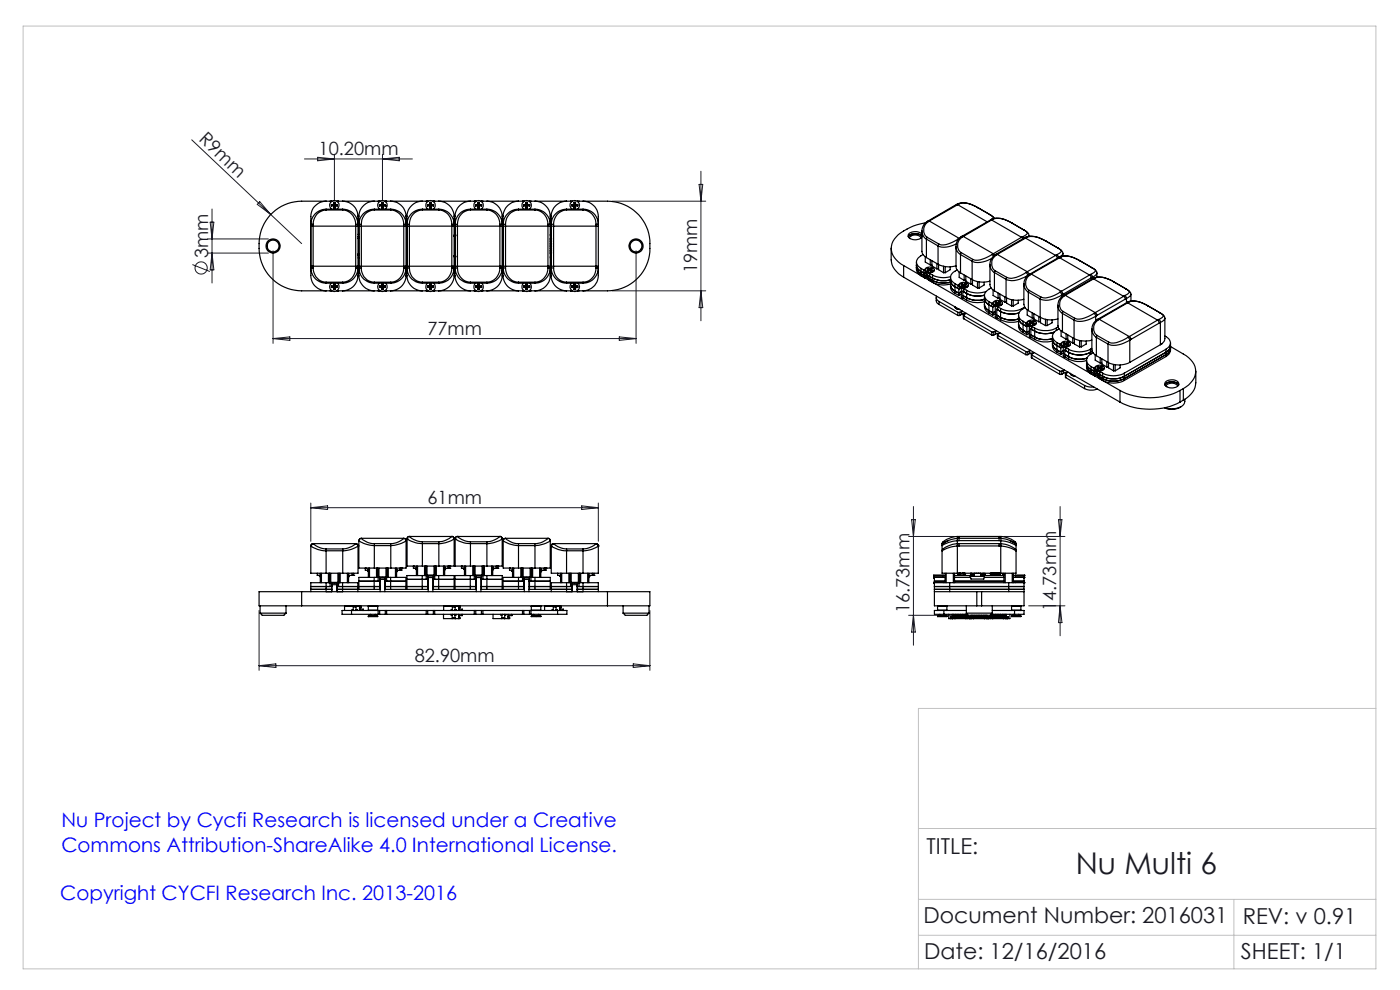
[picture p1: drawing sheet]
<svg xmlns="http://www.w3.org/2000/svg" width="297mm" height="210mm" viewBox="0 0 297 210" stroke-linecap="round" stroke-linejoin="round" font-family="sans-serif">
<defs><g id="words">
<text font-size="6.3" fill="#191924" x="228.2" y="185.4">Nu Multi 6</text>
<g font-size="4.7" fill="#191924">
<text x="196.6" y="181.1">TITLE:</text>
<text x="195.9" y="195.9">Document Number: 2016031</text>
<text x="263.6" y="195.9">REV: v 0.91</text>
<text x="196.1" y="203.4">Date: 12/16/2016</text>
<text x="263.3" y="203.5">SHEET: 1/1</text>
</g>
<g font-size="4.2" fill="#00f">
<text x="13" y="175.5">Nu Project by Cycfi Research is licensed under a Creative</text>
<text x="13" y="180.7">Commons Attribution-ShareAlike 4.0 International License.</text>
<text x="12.8" y="190.9">Copyright CYCFI Research Inc. 2013-2016</text>
</g>
<g font-size="3.9" fill="#191924">
<text x="42" y="29.8" transform="rotate(43 42 29.8)">R9mm</text>
<text x="67.6" y="32.9">10.20mm</text>
<text x="44.2" y="54.7" transform="rotate(-90 44.2 54.7)">3mm</text>
<text x="147.9" y="58" transform="rotate(-90 147.9 58)">19mm</text>
<text x="90.7" y="71">77mm</text>
<text x="90.7" y="106.8">61mm</text>
<text x="192.9" y="130.1" transform="rotate(-90 192.9 130.1)">16.73mm</text>
<text x="224.1" y="129.6" transform="rotate(-90 224.1 129.6)">14.73mm</text>
<text x="88" y="140.3">82.90mm</text>
</g>
</g></defs>
<g fill="none" stroke="#191924" stroke-width=".21">
<path d="M40.7 29.7l23.3 22M64.6 33.7h22.9M67.4 33.4l3.5 .3-3.5 .4zM70.9 32.7v9.8M81.1 32.7v9.8M81.1 33.7l3.6-.3v.7zM148.3 39.1h.8l-.4 3.6zM148.7 36.3v31.7M40.8 56.1l3.7 1.5M44 50.7h12.9M44 53.7h12.9M44.6 47.1h.8l-.4 3.6z"/>
<path d="M45 44.3v15.7M45 53.7l.4 3.5h-.8zM55.1 42.8l2.3 2.7-2.8-2.2zM57.9 53.2v19.6M129.9 42.7h19.8M134.9 53.2v19.6M57.9 71.8h77M57.9 71.8l3.6-.3v.7zM129.9 61.7h19.8M131.4 71.5l3.5 .3-3.5 .4zM148.7 61.7l.4 3.6h-.8zM65.9 106.7v8.1"/>
<path d="M65.9 107.7h61M65.9 107.7l3.6-.4v.8zM123.4 107.3l3.5 .4-3.5 .4zM126.9 106.7v8.1M192.8 113.8h9.7M193.4 110.2h.8l-.4 3.6zM193.8 107.4v29.5M213 113.8h12.9M224.5 110.2h.8l-.4 3.6zM224.9 107.4v27.5M55 129.5v12.7M137.9 129.5v12.7"/>
<path d="M192.8 130.5h11.6M193.8 130.5l.4 3.6h-.8zM218.2 128.5h7.7M224.9 128.5l.4 3.6h-.8zM55 141.2h82.9M55 141.2l3.5-.4v.8zM134.3 140.8l3.6 .4-3.6 .4z"/>
<circle cx="42.7" cy="56.8" r="1.29"/>
</g>
<path d="M4.9 5.5h287v200h-287zM291.9 150.3h-97.1v55.2M194.8 175.7h97.1M194.8 198.4h97.1M194.8 190.8h97.1M261.8 190.8v14.7" fill="none" stroke="#c0c0c0" stroke-width=".21"/>
<g fill="none" stroke="#000" stroke-width=".25">
<path d="M65.9 47.6v.4h.5M65.9 56.8a3.2 3.2 0 0 0 3.3 3.3M65.9 56.8l.5 .1M66.4 47.6h-.5M66.4 47.6v.4M66.4 56.5h-.5v.3M66.4 56.9a2.96 2.96 0 0 0 2.8 3M66.4 56.5v.4M66.4 48h9.1M66.4 56.5h9.1M66.4 48v8.5M69.2 44.4a3.3 3.3 0 0 0-3.3 3.2"/>
<path d="M69.2 44.4v.1M69.2 44.5a2.9 2.9 0 0 0-2.8 3.1M69.2 59.9v.2M69.2 42.7a3.3 3.3 0 0 0-3.3 3.2v12.5a3.2 3.2 0 0 0 3.3 3.3M69.2 44.5h3.5M69.2 59.9h3.5M69.2 44.4h3.5M70 42.7l.3 .1M70.3 43.4v.3M70.3 43.7h.5M70.3 43.4h.5M70.3 43.4l.1 .1"/>
<path d="M70.3 42.7h.1M70.4 44.4a1 1 0 0 1-.2-1.5 1 1 0 0 1 1.5 0 1 1 0 0 1-.2 1.5M70.4 43.5h.4M70.4 43.6h.4M70.4 43.5v.1M70.4 43.6h-.1M70.4 42.7h-6.4a9.2 9.2 0 0 0-9 10.7 9.1 9.1 0 0 0 9 8.3h6.4M70.8 42.9h.3M70.8 44.2h.3M70.8 42.9v.5M70.8 43.7v.5M70.8 42.9v.1"/>
<path d="M70.8 43.4v.1M70.8 44.1h.2M70.8 43h.2M70.8 43v.5M70.8 43.6v.5M70.8 44.1v.1M70.8 43.6v.1M71 43.5h.5M71 43.6h.5M71 43v.5M71 43.6v.5M71 44.1l.1 .1"/>
<path d="M71 43.6l.1 .1M71.1 43.4h.4M71.1 42.9v.5M71.1 43.7v.5M71.1 42.9l-.1 .1M71.1 43.4l-.1 .1M71.5 42.7h9.1M71.5 43.5v.1M71.5 42.7h.1M71.5 43.4v.3h-.4M71.5 43.4v.1M71.8 42.7l-.2 .1"/>
<path d="M72.7 42.7a3.2 3.2 0 0 1 3.2 3.2v1.5M72.7 44.5a2.96 2.96 0 0 1 2.8 3.1M72.7 44.4v.1M72.7 44.4a3.2 3.2 0 0 1 3.3 3.2M72.7 59.9v.2M75.5 47.6v.4M75.5 47.6h.5M75.5 48h.5M75.5 56.5h.5M75.5 56.5v.4M75.5 56.9a2.9 2.9 0 0 1-2.8 3M75.5 48v8.5"/>
<path d="M75.9 57a4.1 4.1 0 0 1-.8 3.6l-1.1 .8-1.3 .3M75.9 58.6h.2M75.9 45.8h.2M76 47.6v.4M76 56.5v.3M76 56.8l-.5 .1M76 56.8a3.3 3.3 0 0 1-3.3 3.3M76 48v8.5M76 54.2h.1M76 50.2h.1M76 54.7h.1M76 49.7h.1"/>
<path d="M76 50.6h.1M76 53.8h.1M76 54h.1M76 50.5h.1M76.1 47.6v.4h.6M76.1 56.8a3.2 3.2 0 0 0 3.3 3.3M76.1 56.8l.6 .1M76.7 47.6v.4M76.7 47.6h-.6M76.7 56.5h-.6v.3M76.7 56.9a2.9 2.9 0 0 0 2.7 3M76.7 56.5v.4"/>
<path d="M76.7 48h9M76.7 48v8.5M76.7 56.5h9M79.4 42.7a3.3 3.3 0 0 0-3.3 3.2v12.5a3.3 3.3 0 0 0 3.3 3.3M79.4 44.5a2.84 2.84 0 0 0-2.7 3.1M79.4 44.4a3.3 3.3 0 0 0-3.3 3.2M79.4 44.4v.1M79.4 59.9v.2M79.4 44.5h3.5M79.4 59.9h3.5M79.4 44.4h3.5M80.2 42.7l.3 .1"/>
<path d="M80.5 43.4v.3h.5M80.5 43.4h.5M80.5 43.4l.1 .1M80.5 42.7h.1M80.6 44.4a1 1 0 0 1-.2-1.5 1 1 0 0 1 1.5 0 1 1 0 0 1-.2 1.5M80.6 43.5l-.1 .1h.6M80.6 43.5h.5M81 42.9h.3M81 44.2h.3M81 42.9v.5M81 43.7v.5M81 43.4l.1 .1"/>
<path d="M81 42.9l.1 .1M81 44.1v.1M81.1 44.1h.1M81.1 43h.1M81.1 43.6l-.1 .1M81.1 43v.5M81.1 43.6v.5M81.2 43.5h.5M81.2 43.6h.5M81.2 44.1l.1 .1M81.2 43v.5M81.2 43.6v.5"/>
<path d="M81.2 43.6l.1 .1M81.3 43.7h.4M81.3 43.4h.4M81.3 42.9v.5M81.3 43.7v.5M81.3 42.9l-.1 .1M81.3 43.4l-.1 .1M81.7 42.7h9.1M81.7 43.6h.1M81.7 43.5v.1M81.7 43.7h.1M81.7 42.7h.1"/>
<path d="M81.7 43.4v.3M81.7 43.4v.1M82 42.7l-.2 .1M82.9 42.7a3.2 3.2 0 0 1 3.2 3.2v1.5M82.9 44.5a2.9 2.9 0 0 1 2.8 3.1M82.9 44.4v.1M82.9 44.4a3.2 3.2 0 0 1 3.2 3.2M82.9 59.9v.2M85.7 47.6v.4M85.7 47.6h.4M85.7 48h.4M85.7 56.5h.4"/>
<path d="M85.7 56.5v.4M85.7 56.9a2.9 2.9 0 0 1-2.8 3M85.7 48v8.5M86.1 57a4.1 4.1 0 0 1-.8 3.6l-1.1 .8-1.3 .3M86.1 58.6h.2M86.1 45.8h.2M86.1 47.6v.4M86.1 56.5v.3M86.1 56.8l-.4 .1M86.1 56.8a3.3 3.3 0 0 1-3.2 3.3M86.1 48v8.5M86.4 47.6v.4h.5"/>
<path d="M86.4 56.8l.5 .1M86.4 56.8a3.2 3.2 0 0 0 3.2 3.3M86.9 47.6v.4M86.9 47.6h-.5M86.9 56.5h-.5v.3M86.9 56.9a2.9 2.9 0 0 0 2.7 3M86.9 56.5v.4M86.9 48h8.9M86.9 56.5h8.9M86.9 48v8.5M89.6 42.7a3.3 3.3 0 0 0-3.3 3.2v12.5a3.3 3.3 0 0 0 3.3 3.3M89.6 44.5a2.9 2.9 0 0 0-2.7 3.1"/>
<path d="M89.6 44.4a3.2 3.2 0 0 0-3.2 3.2M89.6 44.4v.1M89.6 59.9v.2M89.6 44.5h3.5M89.6 59.9h3.5M89.6 44.4h3.5M90.4 42.7l.3 .1M90.7 43.4v.3h.5M90.7 43.4h.5M90.7 43.4l.1 .1M90.7 42.7h.1M90.8 44.4a1 1 0 0 1-.2-1.5 1 1 0 0 1 1.5 0 1 1 0 0 1-.2 1.5"/>
<path d="M90.8 43.5l-.1 .1h.6M90.8 43.5h.5M91.2 42.9h.3M91.2 44.2h.3M91.2 42.9v.5M91.2 43.7v.5M91.2 42.9l.1 .1M91.2 43.4l.1 .1M91.2 44.1h.2M91.3 44.1h.1M91.3 43h.1M91.3 43v.5"/>
<path d="M91.3 43.6v.5M91.3 43.6l-.1 .1M91.3 44.1l-.1 .1M91.4 43.5h.5M91.4 43v.5M91.4 43.6v.5M91.4 43.6l.1 .1M91.4 44.1l.1 .1M91.5 43.4h.5M91.5 42.9v.5M91.5 43.7v.5M91.5 43.4l-.1 .1"/>
<path d="M91.5 42.9l-.1 .1M91.9 42.7h9.1M91.9 43.5v.1h-.5M91.9 42.7h.1M92 43.4v.3h-.5M92 43.4l-.1 .1M92.2 42.7l-.2 .1M93.1 42.7a3.3 3.3 0 0 1 3.2 3.2v1.5M93.1 44.5a2.9 2.9 0 0 1 2.7 3.1M93.1 44.4v.1M93.1 44.4a3.2 3.2 0 0 1 3.2 3.2M93.1 59.9v.2"/>
<path d="M95.8 47.6v.4M95.8 47.6h.5M95.8 48h.5M95.8 56.5h.5M95.8 56.5v.4M95.8 56.9a2.9 2.9 0 0 1-2.7 3M95.8 48v8.5M96.3 47.6v.4M96.3 56.5v.3M96.3 56.8l-.5 .1M96.3 56.8a3.3 3.3 0 0 1-3.2 3.3M96.3 57a3.9 3.9 0 0 1-1.5 4.2l-.8 .4-.9 .1"/>
<path d="M96.3 48v8.5M96.3 50.1h.2M96.3 54.2h.2M96.3 54.3h.2M96.3 54.4h.2M96.3 50h.2M96.3 50.2h.2M96.3 49.8h.1M96.3 54.5h.1M96.3 50h.1M96.3 49.9h.1M96.3 54.4h.1"/>
<path d="M96.3 58.6h.2M96.3 45.8h.2M96.4 49.8h.1M96.4 49.8l.1 .2M96.4 54.5h.1M96.5 49.8h.1M96.5 50h.1M96.5 54.4h.1M96.5 54.4l-.1 .1M96.5 54.5h.1M96.6 48h.4M96.6 56.5h.4"/>
<path d="M96.6 47.6v.4M96.6 56.5v.3M96.6 56.8l.4 .1M96.6 56.8a3.2 3.2 0 0 0 3.2 3.3M96.6 48v8.5M97 47.6h-.4M97 47.6v.4M97 56.9a2.9 2.9 0 0 0 2.8 3M97 56.5v.4M97 48h9M97 56.5h9M97 48v8.5"/>
<path d="M99.8 42.7a3.3 3.3 0 0 0-3.3 3.2v12.5a3.3 3.3 0 0 0 3.3 3.3M99.8 44.4a3.3 3.3 0 0 0-3.2 3.2M99.8 44.4v.1M99.8 44.5a2.9 2.9 0 0 0-2.8 3.1M99.8 59.9v.2M99.8 44.5h3.5M99.8 59.9h3.5M99.8 44.4h3.5M100.6 42.7l.3 .1M100.9 43.4v.3h.5M100.9 43.4h.5M100.9 43.4l.1 .1"/>
<path d="M100.9 42.7h.1M100.9 43.5l.1 .1M101 44.4a1 1 0 0 1-.2-1.5 1 1 0 0 1 1.5 0 1 1 0 0 1-.2 1.5M101 43.5h.5M101 43.6h.5M101 43.5v.1M101.4 42.9h.3M101.4 44.2h.3M101.4 42.9v.5M101.4 43.7v.5M101.4 42.9l.1 .1M101.4 43.4l.1 .1"/>
<path d="M101.4 44.1h.2M101.5 44.1h.1M101.5 43h.1M101.5 43v.5M101.5 43.6v.5M101.5 44.1l-.1 .1M101.5 43.6l-.1 .1M101.6 43.5h.5M101.6 43.6h.5M101.6 43v.5M101.6 43.6v.5M101.6 43.6l.1 .1"/>
<path d="M101.6 44.1l.1 .1M101.7 43.7h.5M101.7 43.4h.5M101.7 42.9v.5M101.7 43.7v.5M101.7 43.4l-.1 .1M101.7 42.9l-.1 .1M102.1 42.7h9.1M102.1 43.5v.1M102.1 43.6h.1M102.1 42.7h.1M102.2 43.4v.3"/>
<path d="M102.2 43.4l-.1 .1M102.4 42.7l-.2 .1M103.3 44.5a2.9 2.9 0 0 1 2.7 3.1M103.3 44.4v.1M103.3 44.4a3.2 3.2 0 0 1 3.2 3.2M103.3 59.9v.2M103.3 42.7a3.3 3.3 0 0 1 3.2 3.2v1.5M106 47.6h.5M106 47.6v.4M106 48h.5M106 56.5h.5M106 56.5v.4"/>
<path d="M106 56.9a2.9 2.9 0 0 1-2.7 3M106 48v8.5M106.5 47.6v.4M106.5 56.5v.3M106.5 56.8l-.5 .1M106.5 56.8a3.3 3.3 0 0 1-3.2 3.3M106.5 57a3.9 3.9 0 0 1-1.5 4.2l-.8 .4-.9 .1M106.5 48v8.5M106.5 58.6h.3M106.5 45.8h.3M106.8 48h.4M106.8 56.5h.4"/>
<path d="M106.8 47.6v.4M106.8 56.5v.3M106.8 56.8l.4 .1M106.8 56.8a3.2 3.2 0 0 0 3.2 3.3M106.8 48v8.5M107.2 47.6h-.4M107.2 47.6v.4M107.2 56.9a2.9 2.9 0 0 0 2.8 3M107.2 56.5v.4M107.2 48h9M107.2 56.5h9M107.2 48v8.5"/>
<path d="M110 44.4a3.3 3.3 0 0 0-3.2 3.2M110 44.4v.1M110 44.5a2.9 2.9 0 0 0-2.8 3.1M110 59.9v.2M110 42.7a3.3 3.3 0 0 0-3.3 3.2v12.5a3.3 3.3 0 0 0 3.3 3.3M110 44.5h3.5M110 59.9h3.5M110 44.4h3.5M110.8 42.7l.3 .1M111.1 43.4v.3M111.1 43.7h.5M111.1 43.4h.5"/>
<path d="M111.1 43.4l.1 .1M111.1 42.7h.1M111.2 44.4a1 1 0 0 1-.2-1.5 1 1 0 0 1 1.5 0 1 1 0 0 1-.2 1.5M111.2 43.5h.5M111.2 43.6h.5M111.2 43.5v.1M111.2 43.6h-.1M111.6 42.9h.3M111.6 42.9v.5M111.6 43.7v.5M111.6 43.4l.1 .1M111.6 42.9l.1 .1"/>
<path d="M111.7 44.1h.1M111.7 43h.1M111.7 44.1l-.1 .1M111.7 43.6l-.1 .1M111.7 43v.5M111.7 43.6v.5M111.8 44.1h-.2M111.8 43.5h.5M111.8 43.6h.5M111.8 43v.5M111.8 43.6v.5M111.8 43.6l.1 .1"/>
<path d="M111.9 43.4h.5M111.9 43.7v.5h-.3M111.9 42.9v.5M111.9 42.9l-.1 .1M111.9 43.4l-.1 .1M112.3 42.7h9.1M112.3 43.5v.1M112.3 42.7h.1M112.4 43.4v.3h-.5M112.4 43.4l-.1 .1M112.6 42.7l-.2 .1M113.5 44.5a2.9 2.9 0 0 1 2.7 3.1"/>
<path d="M113.5 44.4v.1M113.5 44.4a3.2 3.2 0 0 1 3.2 3.2M113.5 59.9v.2M113.5 42.7a3.3 3.3 0 0 1 3.2 3.2v1.5M116.2 47.6h.5M116.2 47.6v.4M116.2 48h.5M116.2 56.5h.5M116.2 56.5v.4M116.2 56.9a2.9 2.9 0 0 1-2.7 3M116.2 48v8.5M116.7 47.6v.4"/>
<path d="M116.7 56.5v.3M116.7 56.8l-.5 .1M116.7 56.8a3.3 3.3 0 0 1-3.2 3.3M116.7 57a4.1 4.1 0 0 1-1.1 3.9l-1.2 .7-.9 .1M116.7 48v8.5M116.7 52.8h.2M116.7 53.3h.2M116.7 53.1h.2M116.7 54.7h.2M116.7 49.7h.2M116.7 49.8h.2M116.7 54.5h.2"/>
<path d="M116.7 50.8h.2M116.7 53.6h.2M116.7 51.1h.2M116.7 53.8h.2M116.7 52.3h.2M116.7 52.1h.2M116.7 51.8h.2M116.7 51.6h.2M116.7 49.9h.2M116.7 52.6h.2M116.7 51.3h.2M116.7 58.6h.2"/>
<path d="M116.7 45.8h.2M116.8 51.8h.1M116.8 51.6h.1M116.8 52.8h.1M116.8 52.3h.1M116.8 53.1h.1M116.8 53.6h.1M116.8 50.6h.1M116.8 51.1h.1M116.8 51.3h.1M116.8 53.3h.1M116.8 50.8h.1"/>
<path d="M116.8 52.1h.1M116.8 52.6h.1M116.8 53.8h.1M116.9 50.6v.2M116.9 51.1v.2M116.9 51.6v.2M116.9 52.1v.2M116.9 52.6v.2M116.9 53.1v.2M116.9 53.6v.2M116.9 47.6v.4h.5M116.9 56.8l.5 .1"/>
<path d="M116.9 56.8a3.2 3.2 0 0 0 3.3 3.3M116.9 52.6h-.2M116.9 50.6h-.2M117.4 47.6v.4M117.4 47.6h-.5M117.4 56.5h-.5v.3M117.4 56.5v.4M117.4 56.9a2.9 2.9 0 0 0 2.8 3M117.4 48h9M117.4 56.5h9M117.4 48v8.5M120.2 44.5a2.9 2.9 0 0 0-2.8 3.1"/>
<path d="M120.2 44.4a3.3 3.3 0 0 0-3.3 3.2M120.2 44.4v.1M120.2 59.9v.2M120.2 42.7a3.2 3.2 0 0 0-3.3 3.2v12.5a3.2 3.2 0 0 0 3.3 3.3M120.2 44.5h3.5M120.2 59.9h3.5M120.2 44.4h3.5M121 42.7l.2 .1M121.3 43.7h.1M121.3 42.7h.1M121.3 43.4v.3M121.3 43.5l.1 .1"/>
<path d="M121.3 43.7h.5M121.3 43.4h.5M121.3 43.4l.1 .1M121.4 44.4a1 1 0 0 1-.2-1.5 1 1 0 0 1 1.5 0 1 1 0 0 1-.2 1.5M121.4 43.5h.4M121.4 43.5v.1M121.4 43.6h.1M121.4 43.6h.4M121.8 42.9h.3M121.8 42.9v.5M121.8 43.7v.5M121.8 44.2h.3"/>
<path d="M121.8 42.9v.1M121.8 43.4v.1M121.8 44.1h.3M121.8 44.1v.1M121.8 44.1h.2M121.8 43v.5M121.8 43.6v.5M121.8 43h.2M121.8 43.6v.1M122 44.1h.1M122 43.5h.5M122 43v.5"/>
<path d="M122 43.6v.5M122 43.6l.1 .1M122 43.6h.5M122.1 44.1v.1M122.1 42.9v.5M122.1 43.7v.5M122.1 43.4h.5M122.1 43.4l-.1 .1M122.1 42.9l-.1 .1M122.4 42.7h6.5a9 9 0 0 1 9 10 9 9 0 0 1-9 9h-6.5M122.5 43.5v.1M122.5 42.7h.1"/>
<path d="M122.6 43.4v.3h-.5M122.6 43.4l-.1 .1M122.8 42.7l-.2 .1M123.7 44.5a2.9 2.9 0 0 1 2.7 3.1M123.7 44.4v.1M123.7 44.4a3.2 3.2 0 0 1 3.2 3.2M123.7 59.9v.2M123.7 42.7a3.3 3.3 0 0 1 3.2 3.2v1.5M126.4 47.6v.4M126.4 47.6h.5M126.4 48h.5M126.4 56.5h.5"/>
<path d="M126.4 56.9a2.9 2.9 0 0 1-2.7 3M126.4 56.5v.4M126.4 48v8.5M126.9 47.6v.4M126.9 56.8l-.5 .1M126.9 56.8a3.3 3.3 0 0 1-3.2 3.3M126.9 56.5v.3M126.9 57a4.1 4.1 0 0 1-1.1 3.9l-1.2 .7-.9 .1M126.9 48v8.5M189.1 52.7a7 7 0 0 0 .3 3.9l1.2 1.4 1.1 .8M191.7 56.3l45.9 26.5M191.7 56.3v2.5"/>
<path d="M191.7 58.8l45.9 26.5M192.7 50.2a2 2 0 0 1 2.9 0 1.97 1.97 0 0 0-2.9 0M192.9 50.5a1.52 1.52 0 0 1 2.5 0M194.4 56.3l.4 .8 .6 .5M194.4 56.7l.2 .6a3.2 3.2 0 0 0 1.6 1.2l.5-.3M194.4 55.6l.1 1.8 .3 .6 .6 .5M195.4 57.6l.8 .4M195.4 56.9v1.6M195.4 58.5l.8 .4M195.4 56.9l.6 .3M195.4 57.6l.6 .3M195.6 49v4.6l.3 .5 .6 .5"/>
<path d="M195.6 49.8a1.9 1.9 0 0 0-2.9 .1 1.29 1.29 0 0 0 1.6 1l.7-.2 .6-.5M195.6 49l.1 .5a1.79 1.79 0 0 0 .8 1.2M195.8 54a1.57 1.57 0 0 0-1 2.4l.6 .5M196 57.2l.2 .1M196 57.9h.4M196 57.2v.7M196.2 58v.9M196.3 47.3a11.2 11.2 0 0 0-6.5 3.4 3.4 3.4 0 0 0 .8 4.9l1.1 .7M196.3 54.5v1.1l1 .6M196.4 57.9l.3-.2-.5 .3M196.4 57.6v.3M196.4 56.9a1.23 1.23 0 0 1 1.8 .3 1.18 1.18 0 0 1-2 0z"/>
<path d="M196.5 50.7l2.5 1.5M196.5 54.6l2.5 1.4M196.5 50.7v3.9M196.6 47.1l-.6 .6-.4 1.3M196.6 47.1h.2M196.7 50.3l-.2 .4M196.7 50.3l2.4 1.4M196.7 57.6v1.2l.3 .3M196.7 58.6l-.5 .3M196.8 47.1a2.06 2.06 0 0 0-.1 3.2M196.9 46.9h.2M196.9 46.9l-.3 .2"/>
<path d="M196.9 57l-.2 .1M196.9 56.9l.3 .2M196.9 56.9l-.2 .1 .3 .2M196.9 57.1h-.1M196.9 57.1l.3 .2M196.9 56.9v.2M197 57.9h.2zM197 57.2l-.3 .2 .2 .1M197 57.2l.1 .2-.3 .1M197 59a5.4 5.4 0 0 0 4.6 .8M197 58.5l.8 .5M197 58.5v.9l.8 .5"/>
<path d="M197.1 46.9l-.3 .2M197.1 46.9l6.4 3.7-.3 .1M197.2 58.4l-.2 .1M197.2 57.1v.2M197.2 57.4l-.3 .1M197.2 58v-.2v.9M197.2 58l.6 .3M197.2 58v.7M197.2 58.7l.6 .3M197.3 55.1v1.1M197.3 56.2h.4M197.4 57.2l.4 .2-.2 .1-.4-.1"/>
<path d="M197.4 57.2l-.1 .2 .3 .1M197.6 57l.1 .1M197.6 56.9l.2 .1-.4 .2M197.6 56.9l-.4 .2M197.6 57.1l-.4 .2M197.6 57.1h.1M197.6 56.9v.2M197.7 55.3v1.1l1.1 .6M197.8 59a5 5 0 0 0 3.8 .3M197.8 59.9a5.2 5.2 0 0 0 3.8 .3M197.8 58.3a5.2 5.2 0 0 0 3.8 .4M197.8 58.3v1.6"/>
<path d="M198.2 57.2a1.13 1.13 0 0 1-1 .6 1.13 1.13 0 0 1-1-.6l.3 .5M198.8 55.9v1.1M198.8 57h.3M199 56a5.2 5.2 0 0 0 3.8 .4M199 52.2v3.8M199.1 56.1v1.1l1.1 .6M199.1 51.7l-.1 .5M200.2 56.5v1.3M200.2 57.8h.3M200.5 56.5v1.3M201.6 56.6v.6l-1.1 .6M201.6 59.5l.2 .6 .8 .7"/>
<path d="M201.6 58.8l.1 2.4 .3 .6 .6 .4M202.8 52.3v4.6l.6 .8 .4 .2M202.8 52.3v.1a1.9 1.9 0 0 0 1 1.6M202.8 51.7a4.8 4.8 0 0 1-3.8 .5M202.9 43.4h.3M202.9 43.4l-6 3.5M203 57.2l-.4 .3a1.39 1.39 0 0 0-1 1.4 1.39 1.39 0 0 0 1 1.3M203.2 43.2a5.1 5.1 0 0 1 4.3 .9M203.2 43.2l.2 .1M203.2 43.2l-.3 .2M203.2 43.4l-6.1 3.5M203.2 43.4l6.2 3.7"/>
<path d="M203.2 50.7a6 6 0 0 1-3.8 1.2l-.3-.2M203.2 50.7l.1 .1M203.4 43.3l-.2 .1M203.4 43.3a4.8 4.8 0 0 1 4.1 .8M203.5 57.7v1.1l1 .7M203.8 54v3.9M203.8 54l2.4 1.4M203.8 57.9l2.4 1.4M203.8 50.3l-.6 .6-.4 1.4M203.8 50.3h.3M203.9 53.6l-.1 .4M203.9 53.6l2.5 1.4"/>
<path d="M204.1 50.3a2.01 2.01 0 0 0-.2 3.3M204.1 50.1l.3 .1M204.1 50.1l-.3 .2M204.4 50.2l-.3 .1M204.4 50.2l6.3 3.6M204.5 58.3v1.2M204.5 59.5h.4M204.9 58.6v1l1.1 .7M206 59.2v1.1M206.2 59.3a5.1 5.1 0 0 0 3.8 .3M206.2 55.4v3.9M206.3 59.4v1.1l1.1 .6"/>
<path d="M206.4 55l-.2 .4M207.4 59.8v1.3M207.5 44.1h.1M207.5 44.1l2.5 1.4M207.7 59.8v1.3M208.8 59.9v.6l-1.1 .6M210 45.5l.6 .5v.4M210 45.5h.1M210 45.5l1 .8M210 56.1v4.6l.4 .5 .6 .5M210 56.1l.2 .9 .8 .8M210.1 46.7h.3"/>
<path d="M210.1 46.7l-6 3.4M210.3 54.8a4.9 4.9 0 0 1-4.1 .6M210.4 46.7l-6 3.5M210.4 46.7l6.3 3.6M210.4 46.5a5 5 0 0 1 4.3 .8M210.4 46.5h.2M210.4 46.5l-.3 .2M210.4 54a6.1 6.1 0 0 1-3.8 1.1l-.2-.1M210.4 54l.3 .4M210.6 46.5l-.2 .2M210.6 46.5a4.7 4.7 0 0 1 4.1 .8M210.7 53.8l-.3 .2"/>
<path d="M210.7 53.8l.3 .3M211 57.8v3.9M211 57.8l2.4 1.5M211 54.1l-.6 .7-.4 1.3M211 54.1h.3M211.1 57.4l-.1 .4M211.1 57.4l2.5 1.4M211.3 54.1a2.06 2.06 0 0 0-.2 3.3M211.3 53.9l.3 .1M211.3 53.9l-.3 .2M211.6 54l-.3 .1M211.6 54l6.3 3.6"/>
<path d="M213.4 59.3v3.8M213.6 58.8l-.2 .5M214.7 47.3l2.5 1.5M216.7 50.3l.3 .4M216.7 50.3l-6 3.5M217 50.2l-.3 .1M217 50.2l.3 .3M217.2 48.8l.5 .3 .2 .4-.1 .2-.8 .5M217.2 48.8h.1M217.2 48.8a1.49 1.49 0 0 1 1.1 1.1M217.3 50.5h.3M217.3 50.5l-6 3.4"/>
<path d="M217.6 50.5l-6 3.5M217.6 50.5l6.3 3.7M217.6 50.3a5.1 5.1 0 0 1 4.3 .9M217.6 50.3l.2 .1M217.6 50.3l-.3 .2M217.7 57.8a4.8 4.8 0 0 1-4.1 1M217.7 57.8l.3 .6M217.8 50.4l-.2 .1M217.8 50.4a4.8 4.8 0 0 1 4.1 .8M217.9 57.6l-.2 .2M217.9 57.6l.3 .3 .1 .4M218 58.4a5.2 5.2 0 0 1-4.6 .9"/>
<path d="M218 58.4h.1M218.3 58.3a2.25 2.25 0 0 0-.1 3.7M218.3 58.3l-.3 .1M218.3 49.9l-.1 .2M218.3 58.3h.2M218.3 49.9v.2M218.5 58.3a2.03 2.03 0 0 0-.2 3.3M218.5 58.1h.3M218.5 58.1l-.2 .2M218.8 58.1l-.3 .2M218.8 58.1l6.3 3.7M221.9 51.2h.1"/>
<path d="M221.9 51.2l2.5 1.4M222 51.2l2.4 1.4M223.9 54.2l.4 .6M223.9 54.2l-6 3.4M224.2 54l-.3 .2M224.2 54l.3 .4v.3M224.4 52.6l.6 .4 .1 .3-.3 .4-.6 .3M224.4 52.6h.1M224.4 52.6a1.68 1.68 0 0 1 1.1 1.2M224.5 54.6l.3 .1M224.5 54.6l-6 3.5M224.8 54.7l-6 3.4"/>
<path d="M224.8 54.7l6.3 3.6M224.8 54.5a5.1 5.1 0 0 1 4.4 .8M224.8 54.5h.3M224.8 54.5l-.3 .1M225.1 54.5l-.3 .2M225.1 54.5a4.8 4.8 0 0 1 4 .8M225.5 53.8l-.1 .3-.6 .4M225.5 53.8v.5M229.1 55.3h.1M229.1 55.3l2.5 1.5M229.2 55.3l2.4 1.5M231.1 58.3l.4 .6"/>
<path d="M231.1 58.3l-6 3.5M231.4 58.2l-.3 .1M231.4 58.2l.3 .2v.4M231.5 58.9l-6 3.5M231.6 56.8l.8 .6-.4 .5-.6 .3M231.6 56.8a1.49 1.49 0 0 1 1.1 1.1M231.7 58.8l-.2 .1M231.7 59.2h.3M231.7 59.2l-6 3.4M231.7 58.8v.4M232 59.2l6.4 3.7M232 59.2l-6 3.4"/>
<path d="M232 59a5 5 0 0 1 4.4 .8M232.3 59l-.3 .2M232.3 59a4.8 4.8 0 0 1 4.1 .8M232.3 59l-.6 .2M232.7 57.9l-.4 .5-.6 .4M232.7 57.9v.9M236.4 59.8l2.5 1.5M236.4 59.8l2.4 1.5M69.2 60.1h3.5M70.3 61.6l-.3 .1M70.3 60.1a1 1 0 0 0-.1 1.4 1 1 0 0 0 1.5 0 1 1 0 0 0-.1-1.4M70.3 60.7v.3"/>
<path d="M70.3 61h.5M70.3 60.7h.5M70.3 60.7h.1M70.3 61.6v.1M70.4 60.9h.4M70.4 60.7h.4M70.4 60.9l-.1 .1M70.4 60.7v.2M70.8 60.2h.3M70.8 61.4h.3M70.8 60.2v.5M70.8 61v.4"/>
<path d="M70.8 60.2v.1M70.8 60.7h.1M70.8 60.2h.2M70.8 60.3h.2M70.8 61.4h.2M70.8 60.9v.1M70.8 60.3v.4M70.8 60.9v.5M70.8 61.4h.1M71 60.9h.5M71 60.7h.5M71 60.3v.4"/>
<path d="M71 60.9v.5M71 60.9l.1 .1M71 61.4h.1M71.1 61h.4M71.1 60.7h.4M71.1 60.7h-.1M71.1 60.2l-.1 .1M71.1 60.2v.5M71.1 61v.4M71.5 61.7h9.1M71.5 60.9v.1M71.5 60.7v.2"/>
<path d="M71.5 60.7v.1M71.5 60.7v.3M71.5 61.6v.1M71.5 60.7h.1M71.6 61.6l.2 .1M79.4 60.1h3.5M80.5 61.6l-.3 .1M80.5 60.1a1 1 0 0 0-.1 1.4 1 1 0 0 0 1.5 0 1 1 0 0 0-.1-1.4M80.5 61h.5M80.5 60.7h.5M80.5 60.7v.3M80.5 60.7h.1"/>
<path d="M80.5 60.7l.1 .2M80.5 61.6v.1M80.6 60.9h.5M80.6 60.7h.5M80.6 60.9l-.1 .1M81 60.2h.3M81 61.4h.3M81 60.2v.5M81 61v.4M81 60.2h.1M81 60.7h.1M81.1 60.3h.1"/>
<path d="M81.1 61.4h.1M81.1 60.3v.4M81.1 60.9v.5M81.1 60.9l-.1 .1M81.1 61.4h-.1M81.2 60.9h.5M81.2 60.7h.5M81.2 60.3v.4M81.2 60.9v.5M81.2 61.4h.1M81.2 60.9l.1 .1M81.2 60.2l-.1 .1"/>
<path d="M81.3 60.7h.4v.3M81.3 61h.4M81.3 60.2v.5M81.3 61v.4M81.3 60.7h-.1M81.3 60.2l-.1 .1M81.7 61.7h9.1M81.7 60.7v.1M81.7 60.7v.2M81.7 60.9v.1M81.7 61.6v.1M81.8 61.6l.2 .1"/>
<path d="M89.6 60.1h3.5M90.7 61.6l-.3 .1M90.7 60.1a1 1 0 0 0-.1 1.4 1 1 0 0 0 1.5 0 1 1 0 0 0-.1-1.4M90.7 61h.5M90.7 60.7h.5M90.7 60.7v.3M90.7 60.7h.1M90.7 60.7l.1 .2M90.7 61.6v.1M90.8 60.9l-.1 .1M90.8 60.9h.5M90.8 60.7h.5"/>
<path d="M91.2 60.2h.3M91.2 60.2v.5M91.2 61v.4M91.2 61.4h.3M91.2 60.2l.1 .1M91.2 60.7h.1M91.2 60.2h.2M91.3 60.9l-.1 .1M91.3 60.3h.1M91.3 60.3v.4M91.3 60.9v.5M91.3 61.4h-.1"/>
<path d="M91.3 61.4h.1M91.4 60.3v.4M91.4 60.9v.5M91.4 60.9l.1 .1M91.4 60.9h.5M91.4 61.4h.1M91.4 60.7h.5M91.5 60.2v.5M91.5 61v.4M91.5 61h.5M91.5 60.7h.5M91.5 60.7h-.1"/>
<path d="M91.5 60.2l-.1 .1M91.9 61.7h9.1M91.9 60.9l.1 .1M91.9 60.7v.2M91.9 61.6v.1M92 60.7v.3M92 60.7h-.1M92 61.6l.2 .1M99.8 60.1h3.5M100.9 61.6l-.3 .1M100.9 60.1a1 1 0 0 0-.1 1.4 1 1 0 0 0 1.5 0 1 1 0 0 0-.1-1.4M100.9 61h.5"/>
<path d="M100.9 60.7h.5M100.9 60.7v.3M100.9 60.7h.1M100.9 60.7v.1M100.9 61.6v.1M101 60.9h.5M101 60.7h.5M101 60.9l-.1 .1M101 60.7v.2M101.4 60.2h.3M101.4 61.4h.3M101.4 60.2l.1 .1"/>
<path d="M101.4 60.7h.1M101.4 60.2v.5M101.4 61v.4M101.4 60.2h.2M101.5 60.3h.1M101.5 61.4h.1M101.5 60.3v.4M101.5 60.9v.5M101.5 60.9l-.1 .1M101.5 61.4h-.1M101.6 60.9h.5M101.6 60.7h.5"/>
<path d="M101.6 60.3v.4M101.6 60.9v.5M101.6 61.4h.1M101.6 60.9l.1 .1M101.7 61h.5M101.7 60.7h.5M101.7 60.2v.5M101.7 61v.4M101.7 60.2l-.1 .1M101.7 60.7h-.1M102.1 61.7h9.1M102.1 60.9l.1 .1"/>
<path d="M102.1 60.7v.2M102.1 61.6v.1M102.2 60.7v.3M102.2 60.7h-.1M102.2 61.6l.2 .1M110 60.1h3.5M111.1 61.6l-.3 .1M111.1 60.1a1 1 0 0 0-.1 1.4 1 1 0 0 0 1.5 0 1 1 0 0 0-.1-1.4M111.1 60.7v.3M111.1 61h.5M111.1 60.7h.5M111.1 60.7h.1"/>
<path d="M111.1 61.6v.1M111.2 60.9h.5M111.2 60.7h.5M111.2 60.7v.2M111.2 60.9l-.1 .1M111.6 60.2h.3v.5M111.6 61.4h.3M111.6 60.2v.5M111.6 61v.4M111.6 60.2l.1 .1M111.6 60.7h.1M111.6 60.2l.2 .1"/>
<path d="M111.7 60.3h.1M111.7 61.4h.1M111.7 60.3v.4M111.7 60.9v.5M111.7 61.4h-.1M111.7 60.9l-.1 .1M111.8 60.9h.5M111.8 60.7h.5M111.8 60.3v.4M111.8 60.9v.5M111.8 61.4h.1M111.8 60.9l.1 .1"/>
<path d="M111.9 61h.5M111.9 60.7h.5M111.9 61v.4M111.9 60.7h-.1M112.3 61.7h9.1M112.3 60.7v.2M112.3 60.9l.1 .1M112.3 60.7v.1M112.3 61.6v.1M112.4 60.7v.3M112.4 60.7h-.1M112.4 61.6l.2 .1"/>
<path d="M120.2 60.1h3.5M121.2 61.6l-.2 .1M121.3 60.1a1 1 0 0 0-.1 1.4 1 1 0 0 0 1.4 0 1 1 0 0 0 0-1.4M121.3 61.6v.1M121.3 61h.5M121.4 60.7l-.1 .1M121.4 60.7v.2M121.4 60.9h.4M121.4 60.7h.4M121.4 60.9l-.1 .1M121.8 60.7h-.5v.3M121.8 60.2v.5"/>
<path d="M121.8 61v.4M121.8 60.2h.3M121.8 61.4h.3M121.8 60.2v.1M121.8 60.7h.1M121.8 60.3v.4M121.8 60.9v.5M121.8 60.3h.2M121.8 61.4h.2M121.8 61.4h.1M121.8 60.9v.1M122 60.3v.4"/>
<path d="M122 60.9v.5M122 60.9h.5M122 60.7h.5M122 61.4h.1M122 60.9l.1 .1M122.1 60.2l-.1 .1M122.1 60.2v.5M122.1 61v.4M122.1 61h.5M122.1 60.7h.5M122.1 60.2h.1M122.1 60.7h-.1"/>
<path d="M122.5 60.7v.2M122.5 60.9l.1 .1M122.5 60.7v.1M122.5 61.6v.1M122.6 60.7v.3M122.6 60.7h-.1M122.6 61.6l.2 .1M198.6 63.1a1.2 1.2 0 0 0 .6 1.5M198.7 62.8l-.1 .6 .6 .6M199.2 64l4 2.2M199.2 64v.6M199.2 64.6l4 2.3"/>
<path d="M201.6 60.4l.2 .6a3.1 3.1 0 0 0 1.6 1.2l.5-.3M202.6 65l.2 .4 .8 .2M202.6 65.1l.3 .4 .6 .1M202.6 60.2v2M202.6 60.8l.8 .5M202.6 62.2l.8 .5M202.6 60.2l.6 .3M202.6 60.8l.6 .4M203.2 60.5l.2 .1M203.2 61.2h.4M203.2 66.2h.4M203.2 66.9h.4"/>
<path d="M203.2 60.5v.7M203.2 66.2v.7M203.4 61.3v1.4M203.4 60.5l.3 .5M203.4 60.5h.1M203.6 60.1a1.21 1.21 0 0 1 1.8 .4 1.11 1.11 0 0 1-2-.1zM203.6 60.9v.3M203.6 66.2v.7M203.6 61.2l.3-.2-.5 .3M203.9 60.7l.3-.2 .1 .1-.2 .2zM203.9 60.9v2.1l.2 .2 .3 .1M203.9 62.4l-.5 .3"/>
<path d="M204 66l-.4 .2M204 66v.7M204 66.7l-.4 .2M204.1 60.4h.1M204.1 60.2l-.1 .1M204.1 60.8l.3-.2 .4 .2M204.1 60.1l.3 .3M204.1 60.1l-.2 .2 .5 .3M204.1 60.1v.3M204.1 66h-.1M204.2 61.1l.1 .1M204.3 62.7a5.1 5.1 0 0 0 4.6 .8"/>
<path d="M204.3 61.8v1.4l.8 .5M204.3 61.8l.8 .5M204.3 66.6l-.4 .1M204.3 61.2h.1M204.4 61.1l.1 .2M204.4 61.1l.1 .8M204.4 66.8l.1 .8M204.4 61.7l-.1 .1M204.4 60.4v.2M204.5 61.3v.6M204.5 67v.6M204.5 61.3l.6 .3"/>
<path d="M204.5 61.9l.6 .4M204.5 67l5.9 3.4M204.5 67.6l5.9 3.5M204.6 60.5l.4 .2-.2 .1-.3-.2zM204.7 66.6l-.7 .1M204.8 60.2l.1 .1M204.8 60.1v.3M204.8 60.1l.2 .2-.6 .3M204.8 60.1l-.4 .3M204.8 60.4h.1M205 66.5l-.6 .3 .1 .2M205.1 62.3a5.2 5.2 0 0 0 3.7 .3 5.2 5.2 0 0 1-3.7-.3z"/>
<path d="M205.1 63.7a5.4 5.4 0 0 0 3.7 .3M205.1 61.6a5.2 5.2 0 0 0 4.1 .2M205.1 61.6v2.1M205.4 60.5a1.07 1.07 0 0 1-.9 .7 1.07 1.07 0 0 1-1.1-.7M206 60.3h.3M207.4 61.1h.3M208.8 63.3l.2 .6 .8 .8M208.8 64.6l.4 .8 .6 .5 .8 .5 .5-.3M208.8 62.7l.1 2.7 .3 .5 .6 .5M209.8 64v2.4M209.8 64.7l.8 .4M209.8 66.4l.8 .4"/>
<path d="M209.8 64l.6 .3M209.8 64.7l.6 .3M210.3 61.1l-.5 .2a1.39 1.39 0 0 0-1 1.4 1.39 1.39 0 0 0 1 1.3M210.4 64.3l.2 .1M210.4 65h.4M210.4 70.4h.4M210.4 71.1h.4M210.4 64.3v.7M210.4 70.4v.7M210.6 65.1v1.7M210.6 64.3l.4 .5M210.6 64.3v.1"/>
<path d="M210.7 61.6v1.1l1 .6M210.8 64.7v.3M210.8 70.4v.7M210.8 65l.3-.2-.5 .3M210.9 64a1.23 1.23 0 0 1 1.8 .3 1.23 1.23 0 0 1-2 .1zM211 61.7l2.4 1.4M211.1 64.7v2.5l.2 .2h.3M211.1 66.6l-.5 .2M211.2 70.2l-.4 .2M211.2 70.2v.6M211.2 70.8l-.4 .3M211.3 64.2h.1"/>
<path d="M211.3 64v.2M211.3 64.1l-.1 .1M211.3 64l.3 .2M211.3 64l-.2 .1 .3 .2M211.3 64.2l.3 .2M211.3 70.1l-.1 .1M211.4 65h.2l.1 .7M211.4 64.3l-.3 .2 .2 .1M211.4 64.3l.1 .1-.2 .2M211.5 66.8a5.1 5.1 0 0 0 4.6 .9M211.5 65.6l.8 .5M211.5 65.6v1.7l.8 .5"/>
<path d="M211.5 65h.1M211.6 64.9l.1 .2M211.6 71l.1 .8M211.6 65.5l-.1 .1M211.6 64.2v.2M211.6 64.4l-.3 .2M211.6 64.4l.4 .2M211.7 65.1v.6M211.7 71.1v.7M211.7 65.1l.6 .3M211.7 65.7l.6 .4M211.7 71.1l5.9 3.5"/>
<path d="M211.7 71.8l5.9 3.4M211.7 62.2v1.1M211.7 63.3h.4M211.8 64.3l.4 .2-.2 .1-.3-.2zM211.9 70.8h-.7M212 64.1l.1 .1M212 64.2h.1M212 64l.2 .1-.6 .3M212 64l-.4 .2M212 64v.2M212.1 62.4v1.1l1.1 .6M212.2 70.6l-.6 .4 .1 .1"/>
<path d="M212.3 66.1a5.2 5.2 0 0 0 3.8 .3M212.3 67.8a5 5 0 0 0 3.8 .3M212.3 65.4a5.3 5.3 0 0 0 4.6 0M212.3 65.4v2.4M212.7 64.3a1.13 1.13 0 0 1-1 .7 1.13 1.13 0 0 1-1.1-.6M213.2 63v1.1M213.2 64.1h.3M213.4 63.1a5.2 5.2 0 0 0 3.8 .4M213.5 63.2v1.1l1.1 .6M214.6 63.6v1.3M214.6 64.9h.3M214.9 63.6v1.3"/>
<path d="M216 63.7v.6l-1.1 .6M216.1 67.5l.1 .6 .8 .7M216.1 68.7l.1 .6a3.3 3.3 0 0 0 1.6 1.2l.6-.3M216.1 66.8v2.7l.3 .6 .6 .4M216.9 65.4v.2M217 68.8l.8 .5M217 68.1v2.4M217 70.5l.8 .5M217 68.1l.6 .4M217 68.8l.6 .4M217.2 60.2v4.3l.4 .9 .6 .5M217.4 65.1l-.5 .3"/>
<path d="M217.5 65.3l-.5 .2a1.39 1.39 0 0 0-.9 1.3 1.39 1.39 0 0 0 .9 1.3M217.6 68.5l.3 .1M217.6 69.2h.5M217.6 74.6h.5M217.6 75.2h.5M217.6 68.5v.7M217.6 74.6v.6M217.8 68.5a1.11 1.11 0 0 0 1 .6 1.11 1.11 0 0 0 1.1-.6M217.8 69.3v1.7M217.9 68.5l.3 .5M217.9 68.3a1.2 1.2 0 0 1 2 .2 1.15 1.15 0 0 1-2-.1zM217.9 65.7v1.1l1.1 .6"/>
<path d="M218.1 69.2l.3-.2-.6 .3M218.1 68.9v.3M218.1 74.6v.6M218.2 62l2.5 1.4M218.2 65.9l2.5 1.4M218.2 62v3.9M218.3 61.6l-.1 .4M218.3 61.6l2.5 1.4M218.4 68.9v2.4l.1 .2 .4 .1M218.4 70.7l-.6 .3M218.4 74.4l-.3 .2M218.4 74.4v.6"/>
<path d="M218.4 75l-.3 .2M218.5 68.4h.1M218.5 68.3h-.1M218.5 68.1l.4 .2M218.5 68.1l-.2 .2 .4 .2M218.5 68.4l.4 .2M218.5 68.1v.3M218.5 74.3l-.1 .1M218.7 69.1h.1M218.7 68.5l-.4 .1 .2 .2 .4-.2M218.7 68.5l.1 .1-.3 .1M218.7 71a5 5 0 0 0 4.6 .8"/>
<path d="M218.7 69.8l.8 .4M218.7 69.8v1.7l.8 .5M218.8 69.1v.1M218.8 69.1l.1 .1M218.8 69.1l.1 .8M218.8 75.2l.1 .7M218.8 69.7l-.1 .1M218.9 68.3v.3M218.9 69.2l.6 .4M218.9 69.2v.7M218.9 75.3v.6M218.9 69.9l.6 .3"/>
<path d="M218.9 75.3l5.9 3.4M218.9 75.9l5.9 3.5M219 66.3v1.1M219 67.4h.3M219.1 68.5l-.1 .1 .2 .1M219.1 68.5l.3 .1-.2 .2-.3-.2M219.1 74.9l-.7 .1M219.2 68.3h.1M219.2 68.1l.2 .2-.3 .2M219.2 68.1l-.3 .2M219.2 68.4l-.3 .2M219.2 68.4h.1"/>
<path d="M219.2 68.1v.3M219.3 66.5v1.2l1.1 .6M219.4 74.8l-.6 .4 .1 .1M219.5 70.2a5.1 5.1 0 0 0 4.2 .2M219.5 72a4.9 4.9 0 0 0 3.8 .3M219.5 69.6a5.2 5.2 0 0 0 4.6 0M219.5 69.6v2.4M220.4 67.2v1.1M220.4 68.3h.3M220.7 67.3a5.1 5.1 0 0 0 3.7 .4M220.7 63.4v3.9M220.7 67.3v1.2l1.1 .6"/>
<path d="M220.8 63l-.1 .4M221.8 67.7v1.4M221.8 69.1h.3M222.1 67.8v1.3M223.2 67.8v.7l-1.1 .6M223.3 72l.3 .8 .6 .5M223.3 72.9l.3 .9 .6 .4 .8 .5 .6-.3M223.3 71.3v2.4l.3 .6 .6 .4M224.1 69.6v.5M224.2 73.3l.8 .5M224.2 72.7v2M224.2 74.7l.8 .5"/>
<path d="M224.2 72.7l.6 .3M224.2 73.3l.6 .4M224.4 64.8l.1 4.5 .3 .6 .6 .5M224.4 64.8v.1a1.9 1.9 0 0 0 1 1.6M224.5 69.3l-.4 .3M224.7 69.7l-.5 .3a1.39 1.39 0 0 0-.9 1.3 1.39 1.39 0 0 0 .9 1.4M224.8 73l.3 .1M224.8 73.7h.4M224.8 78.7h.4M224.8 79.4h.4M224.8 73v.7M224.8 78.7v.7"/>
<path d="M224.9 62a5.6 5.6 0 0 1-3.8 1.1l-.3-.1M224.9 62l.3 .6M225 73.8v1.4M225.1 73l.3 .5M225.1 72.9v.1M225.1 70.2v1.1l1.1 .7M225.1 61.8l-.2 .2M225.1 61.8l.4 .6M225.2 62.6a5.2 5.2 0 0 1-4.5 .8M225.2 73.7l.4-.2-.6 .3M225.2 62.6v.4M225.2 73.4v.3"/>
<path d="M225.2 78.7v.7M225.3 72.6a1.17 1.17 0 0 1 1.8 .4 1.16 1.16 0 0 1-2-.1zM225.4 66.5l2.5 1.4M225.4 70.4l2.5 1.4M225.4 66.5v3.9M225.5 62.8l-.9 1-.2 1M225.5 62.8h.2M225.5 62.4l-.3 .2M225.5 66.1l-.1 .4M225.5 66.1l2.5 1.4M225.5 73.2l.3-.3 .2 .2-.3 .2zM225.6 73.4v2.1l.1 .2 .4 .1"/>
<path d="M225.6 74.9l-.6 .3M225.6 78.5l-.4 .2M225.6 78.5v.7M225.6 79.2l-.4 .2M225.7 62.8a2.06 2.06 0 0 0-.2 3.3M225.7 72.9h.1M225.7 62.6h.3M225.7 62.6l-.2 .2M225.7 72.7l-.1 .1M225.7 73.3l.4-.2 .3 .2M225.7 72.6l.4 .2M225.7 72.6l-.2 .2 .6 .3"/>
<path d="M225.7 72.6v.3M225.8 78.4l-.2 .1M225.8 73.6l.2 .1zM225.9 75.2a5.2 5.2 0 0 0 4.7 .8M225.9 74.3v1.4l.8 .5M225.9 74.3l.8 .4M226 62.6l-.3 .2M226 62.6l6.3 3.7M226 79.3l.1 .8M226 74.2l-.1 .1M226.1 72.8v.3M226.1 73.8l-.1-.2 .1 .8"/>
<path d="M226.1 73.8l.6 .3M226.1 73.8v.6M226.1 79.5v.6M226.1 74.4l.6 .3M226.1 79.5l4 2.3M226.2 70.8v1.2M226.2 72h.3M226.3 72.9l.3 .3-.2 .1-.2-.2zM226.3 79.1l-.7 .1M226.4 72.7l.1 .1M226.4 72.9h.1M226.4 72.6l.2 .2-.5 .3"/>
<path d="M226.4 72.6l-.3 .2M226.4 72.6v.3M226.5 71v1.1l1.1 .7M226.6 78.9l-.6 .4 .1 .2M226.7 76.2a5 5 0 0 0 3.8 .3M226.7 74.1a5 5 0 0 0 4.6 0M226.7 74.1v2.1M227 79.2l.5 .5 .6 .1M227 79.2l.3 .4 .7 .2M227.1 72.9a1.1 1.1 0 0 1-1 .7 1.1 1.1 0 0 1-1-.6M227.6 71.6v1.2M227.6 72.8h.3"/>
<path d="M227.9 71.8a5.4 5.4 0 0 0 3.7 .3M227.9 67.9v3.9M227.9 71.9v1.1l1.1 .6M228 67.5l-.1 .4M229 72.2v1.4M229 73.6h.4M229.4 72.3v1.3M230.4 72.3v.7l-1 .6M230.5 77.1l.1 .5 .9 .8M230.5 77.6l.1 .5a3.1 3.1 0 0 0 1.7 1.2l.5-.3M230.5 76.4v1.6a1.46 1.46 0 0 0 1 1.3M231.3 74.1v1.1"/>
<path d="M231.5 78.4l.8 .5M231.5 77.7v1.6M231.5 79.3l.8 .5M231.5 77.7l.6 .4M231.5 78.4l.6 .3M231.6 69.8l.1 4.6 .3 .6 .6 .5M231.6 73.9l-.3 .2M231.7 69.8l.1 .9 .8 .9M231.7 74.5a5 5 0 0 1-5 .2M231.9 74.8l-.4 .3a1.39 1.39 0 0 0-1 1.3 1.39 1.39 0 0 0 1 1.3M232.1 78.1h.2M232.1 78.7h.4"/>
<path d="M232.1 78.1v.6M232.1 66.5a5.1 5.1 0 0 1-4.1 1M232.1 66.5l.3 .6M232.3 78.1l.3 .5M232.3 78l.3 .5M232.3 78.9v.9M232.3 66.3l-.2 .2M232.3 66.3l.4 .6M232.3 77.8a1.2 1.2 0 0 1 2 .3 1.14 1.14 0 0 1-2-.1zM232.3 75.3v1.1l1.1 .6M232.4 67.1a5.3 5.3 0 0 1-4.5 .8M232.4 67.1v.9"/>
<path d="M232.5 78.7l.3-.1-.5 .3M232.5 78.4v.3M232.6 71.6l2.5 1.4M232.6 75.5l2.5 1.4M232.6 71.6v3.9M232.7 67.9l-.7 .6-.3 .7v.6M232.7 66.9l-.3 .2M232.7 67.9h.2M232.7 71.1l-.1 .5M232.7 71.1l2.5 1.5M232.7 78.2l.4-.2 .1 .2-.3 .1zM232.8 78.4v1.2l.3 .3"/>
<path d="M232.8 79.4l-.5 .4M232.9 67.9a2.03 2.03 0 0 0-.2 3.2M232.9 78h.1M232.9 67.7h.3M232.9 67.7l-.2 .2M232.9 77.8l-.1 .1M232.9 78.3l.4-.1 .3 .1M232.9 77.7l.4 .2M232.9 77.7l-.2 .1 .6 .3M232.9 77.7v.3M233 78.7h.2zM233.1 79.3l.8 .5"/>
<path d="M233.1 79.3v.9l.8 .5M233.2 67.7l-.3 .2M233.2 67.7l6.4 3.7M233.2 78.7l.1 .1M233.2 78.7l.1 .8M233.2 79.3h-.1M233.3 77.9v.2M233.3 78.8l.6 .4M233.3 78.8v.7M233.3 79.5l.6 .3M233.4 75.9v1.1M233.4 77h.4"/>
<path d="M233.5 78l.3 .2-.2 .1-.2-.1zM233.6 77.8l.2 .1M233.6 77.7l.2 .1-.5 .3M233.6 77.7l-.3 .2M233.6 78h.1M233.6 77.7v.3M233.8 76.1v1.1l1 .6M233.9 79.2a4.9 4.9 0 0 0 4.6 0M233.9 79.2v1.5M234.3 78a1.07 1.07 0 0 1-1.7 .5M234.8 76.7v1.1M234.8 77.8h.4"/>
<path d="M235.1 76.9a5 5 0 0 0 4.6 0M235.1 73v3.9M235.2 76.9v1.1l1 .7M235.2 72.6l-.1 .4M236.2 77.3v1.4M236.2 78.7h.4M236.6 77.4v1.3M237.6 77.4v.6l-1 .7M238.4 62.9l.3 .6M238.4 62.9l-6.1 3.4M238.5 79.2v1.5M238.6 62.7l-.2 .2"/>
<path d="M238.6 62.7l.4 .6M238.7 63.5l-6 3.4M238.8 61.3l.7 .4 .1 .2-.4 .5-.6 .3M238.8 61.3h.1M238.9 61.3a1.13 1.13 0 0 1 .9 1.5l-.8 .5M239 63.3l-.3 .2M239 64.2h.2M239 64.2l-6.1 3.5M239 63.3v.9M239.2 64.1h.3M239.2 64.1l-.2 .1M239.2 64.2l-6 3.5"/>
<path d="M239.2 64.2l6.4 3.7M239.3 64.1a5 5 0 0 1 4.3 .8M239.3 71.5a6 6 0 0 1-3.8 1.2l-.3-.1M239.3 71.5l.4 .6M239.5 64.1l-.3 .1M239.5 64.1a4.8 4.8 0 0 1 4.1 .8M239.6 71.4l-.3 .1M239.6 71.4l.3 .6M239.7 72.1a5.2 5.2 0 0 1-4.6 .9M239.7 72.1v4.8M239.9 72l-.2 .1M239.9 62.4v1.5"/>
<path d="M243.6 64.9h.1M243.6 64.9l2.4 1.4M243.6 64.9l2.5 1.4M245.6 67.9l.3 .6M245.6 67.9l-6 3.5M245.9 67.8l-.3 .1M245.9 67.8l.3 .6M245.9 68.5l-6 3.5M246 66.3l.8 .7-.2 .3-.7 .5M246 66.3h.1M246.1 66.3a1.49 1.49 0 0 1 1 1.2M246.2 68.4l-.3 .1"/>
<path d="M246.2 73.1l-6.5 3.8M246.2 68.4v4.7M246.4 72.9h.1M246.5 72.9h.1M247.1 67.5v4.6l-.6 .8-.3 .2M247.1 71.3a1.47 1.47 0 0 1 1.2 1.3 1.47 1.47 0 0 1-.9 1.5M247.1 67.5l-.3 .5-.6 .4M247.4 74.1v1.5M247.4 75.6l-8.9 5.1M247.4 74.1l-8.9 5.1M248.3 73.4l-.3 .9-.6 .4-8.9 5.1a5.2 5.2 0 0 1-4.6 0M248.3 73.9l-.3 .8-.6 .5-8.9 5.1a5.2 5.2 0 0 1-5.4-.5"/>
<path d="M248.3 72.7l-.1 1.9-.2 .5-.6 .5M248.3 73.5a13 13 0 0 1 4.3 2.8 3.4 3.4 0 0 1-.4 5.4l-1.2 .7M253.7 78.8a7 7 0 0 1-.4 3.9l-1.1 1.4-1.2 .8M226.1 80.1l4 2.3M230.1 81.8l1 .3h.9M230.1 82.4a3.3 3.3 0 0 0 2.7 .1M230.1 81.8v.6M233.9 80.7a4.9 4.9 0 0 0 4.6 0M237.6 82.8a13.8 13.8 0 0 0 12.7 0M237.6 85.3a14.1 14.1 0 0 0 12.7 0M237.6 82.8v2.5M247.1 81.6a2.01 2.01 0 0 1 2.9 0"/>
<path d="M247.1 81.7a1.93 1.93 0 0 1 2.9 0M247.2 81.1a1.97 1.97 0 0 1 2.8 .2 1.2 1.2 0 0 1-1.5 1l-1-.3a.65 .65 0 0 1-.3-.9zM247.3 81.9a1.55 1.55 0 0 1 2.5 0M250.3 82.8v2.5M250.5 86.3a3.8 3.8 0 0 1-3.4 .2M251 82.4l-.7 .4M251 82.4v2.5M251 84.9l-.7 .4M251.4 84.7a1.61 1.61 0 0 1-1.5 1.8l-1.3 .2-1.5-.2M65.9 115.8v5.8h3.3M65.9 115.8l.2 .1a5.7 5.7 0 0 0 3.1 .9M65.9 115.8h.1"/>
<path d="M66.4 115.3l.1 .1a4.8 4.8 0 0 0 2.7 1M66.4 115.3h.1M66.4 115.3l-.3 .2-.2 .3M66.4 115.3h9.1M69.2 116.4v.4M69.2 116.8v4.8M69.2 116.4h3.5M69.2 116.8h3.5M72.7 116.4v.4M72.7 116.8v4.8M75.5 115.3h.1M75.5 115.3a4.1 4.1 0 0 1-2.8 1.1"/>
<path d="M75.5 115.3l.3 .2 .2 .3M76 115.8a5.9 5.9 0 0 1-3.3 1M76 115.8v5.8h-3.3M76 115.8h.1M76.1 114.7l.1 .1a5.9 5.9 0 0 0 3.2 .9M76.1 114.7v5.8h3.3M76.7 114.2l.1 .1a4.1 4.1 0 0 0 2.6 1M76.7 114.2h.1M76.7 114.2l-.3 .1-.3 .4M76.7 114.2l-.4 .1-.2 .4M76.7 114.2h9M79.4 115.3v.4"/>
<path d="M79.4 115.7v4.8M79.4 115.3h3.5M79.4 115.7h3.5M82.9 115.3v.4M82.9 115.7v4.8M85.7 114.2h.1M85.7 114.2l-.1 .1a4.5 4.5 0 0 1-2.7 1M85.7 114.2l.3 .2 .1 .3M85.7 114.2l.3 .1 .1 .4M86.1 114.7v.1a6 6 0 0 1-3.2 .9M86.1 114.7v5.8h-3.2M86.4 114.3a5.9 5.9 0 0 0 3.2 1"/>
<path d="M86.4 114.3v5.8h3.2M86.4 114.3h.1M86.9 113.8a4.2 4.2 0 0 0 2.7 1.1M86.9 113.8h.1M86.9 113.8l-.5 .2v.3M86.9 113.8h8.9M89.6 114.9v.4M89.6 115.3h3.5M89.6 114.9h3.5M89.6 115.3v4.8M93.1 114.9v.4M93.1 115.3v4.8"/>
<path d="M95.8 113.8h.1M95.8 113.8a4.7 4.7 0 0 1-2.7 1.1M95.8 113.8l.3 .1 .2 .4M96.3 114.3a5.9 5.9 0 0 1-3.2 1M96.3 114.3v5.8h-3.2M96.3 114.3h.1M96.6 114.3a5.9 5.9 0 0 0 3.2 1M96.6 114.3v5.8h3.2M96.6 114.3h.1M97 113.8h.1a4.2 4.2 0 0 0 2.7 1.1M97 113.8h.1M97 113.8l-.4 .2v.3"/>
<path d="M97 113.8h9M99.8 114.9v.4M99.8 115.3h3.5M99.8 114.9h3.5M99.8 115.3v4.8M103.3 114.9v.4M103.3 115.3v4.8M106 113.8h.1M106 113.8a4.7 4.7 0 0 1-2.7 1.1M106 113.8l.3 .1 .2 .4M106.5 114.3a5.9 5.9 0 0 1-3.2 1M106.5 114.3v5.8h-3.2"/>
<path d="M106.5 114.3h.1M106.8 114.7v5.8h3.2M106.8 114.7v.1a6.3 6.3 0 0 0 3.2 .9M107.2 114.2l.1 .1a4.5 4.5 0 0 0 2.7 1M107.2 114.2h.1M107.2 114.2l-.4 .2v.3M107.2 114.2l-.3 .1-.1 .4M107.2 114.2h9M110 115.3v.4M110 115.7v4.8M110 115.3h3.5M110 115.7h3.5"/>
<path d="M113.5 115.3v.4M113.5 115.7v4.8M116.2 114.2h.1M116.2 114.2v.1a4.5 4.5 0 0 1-2.7 1M116.2 114.2l.4 .2 .1 .3M116.2 114.2l.4 .1 .1 .4M116.7 114.7v.1a6 6 0 0 1-3.2 .9M116.7 114.7v5.8h-3.2M116.9 115.8l.2 .1a5.9 5.9 0 0 0 3.1 .9M116.9 115.8v5.8h3.3M116.9 115.8h.1M117.4 115.3l.1 .1a4.5 4.5 0 0 0 2.7 1"/>
<path d="M117.4 115.3h.1M117.4 115.3l-.4 .2-.1 .3M117.4 115.3h9M120.2 116.4v.4M120.2 116.8v4.8M120.2 116.4h3.5M120.2 116.8h3.5M123.7 116.4v.4M123.7 116.8v4.8M126.4 115.3h.1M126.4 115.3a4.1 4.1 0 0 1-2.7 1.1M126.4 115.3l.4 .2 .1 .3"/>
<path d="M126.9 115.8a5.9 5.9 0 0 1-3.2 1M126.9 115.8v5.8h-3.2M126.9 115.8h.1M199.8 115.3v6.3h3.3M201.1 114.7l-1.3 .6M203.1 114.2a4.2 4.2 0 0 0-3.2 1.4l-.1 .1h.2a6.5 6.5 0 0 1 3.1-1M203.1 114.2v.5M203.1 113.8a4.2 4.2 0 0 0-3.2 1.3l-.1 .2M203.1 113.8h.3M203.1 115.3a4.2 4.2 0 0 0-3.2 1.4v.1a6.4 6.4 0 0 1 3.2-1M203.1 115.3v.5M203.1 115.3h.3"/>
<path d="M203.1 113.8v.4M203.1 115.8h.3M203.1 114.7v.6M203.1 115.8v5.8M203.4 114.2h-.3M203.4 114.2v.5M203.4 114.7h-.3M203.4 115.3v.5M203.4 113.8v.4M203.4 115.3h8.5M203.4 114.2h8.5M203.4 113.8h8.5"/>
<path d="M203.4 114.7h8.5M203.4 115.8h8.5M211.9 114.7h.4M211.9 114.2v.5M211.9 114.2h.4M211.9 113.8h.4M211.9 115.8h.4M211.9 115.3v.5M211.9 115.3h.4M211.9 113.8v.4M212.3 114.7v.6M212.3 115.8v5.8"/>
<path d="M212.3 114.2v.5M212.3 114.2a3.7 3.7 0 0 1 3.2 1.4v.1l-.1-.1a6.3 6.3 0 0 0-3.1-.9M212.3 113.8a4.2 4.2 0 0 1 3.2 1.3v.2M212.3 115.3v.5M212.3 115.3a4.2 4.2 0 0 1 3.2 1.4v.1a6 6 0 0 0-3.2-1M212.3 113.8v.4M214.3 114.7l1.2 .6M215.5 115.3v6.3h-3.2M55.2 130.1h5.5M55.2 130.1l.4 .4h4.6l.5-.4M55.2 128.5v1.6M60.7 128.5v1.6"/>
<path d="M64 125.5h-9v3h9M64 125.5h64.9M64 125.5v3M64 128.5h64.9M65.9 124.4h4.5M65.9 125h4.5M67.3 121.6h.1M67.3 122.1h.1M67.3 122.1h.6M67.3 121.6v.5M67.8 122.1v.2M67.8 122.1v.1"/>
<path d="M67.8 122.2l.1 .1M67.9 122.1v.3M67.9 121.6v2M68.2 121.6v2M69.2 123.6h-3.3v1.9M69.2 123.6v1.9M69.2 121.6h3.5M69.2 123.6h.8M69.7 121.6v2M69.9 123.5h2M69.9 121.6v2M70 123.6h1.8"/>
<path d="M70 123.6v.8M70.2 121.6v1.9M70.3 123.7h1.3M70.3 124h.1M70.3 123.8v1.7M70.4 124h1M70.4 124v1.5M71.4 124.4h4.5M71.4 125h4.5M71.4 124v1.5M71.5 124h-.1M71.5 123.8v1.7"/>
<path d="M71.7 121.6v1.9M71.8 123.6h.9M71.8 123.6v.8M71.9 121.6v2M72.2 121.6v2M72.7 123.6h3.2v1.9M72.7 123.6v1.9M73.7 121.6v2M73.9 121.6v2M73.9 122.1h1.1M74 122.1l-.1 .4M74 122.2l-.1 .1"/>
<path d="M74 122.1v.1M74.1 122.1l-.1 .2M74.6 129.5h-2v.8h2M74.6 129.5h5.6M74.6 130.3h5.6M74.6 129.5v.8M74.7 121.6h.1M74.7 122.1h.1M74.7 121.6v.5M74.9 128.6h.1M74.9 128.6h.6l-.1 .9M74.9 128.6l.1 .9"/>
<path d="M74.9 128.6l.1 .2 .1-.2M74.9 129.4h-.2v.1M75 121.6h.1M75 122.1h.1M75 121.6v.5M75.5 129.4h.3v.1M75.6 128.6l-.1 .2-.1-.2M75.6 128.6h.1M76.1 124.4h4.5M76.1 123.3h4.5M76.3 129.1l.8 .1-.1 .3M76.3 128.6v.9"/>
<path d="M76.3 128.8v.2M76.3 128.9h.1M76.3 128.8h.3v-.2h-3.5v.9M76.4 128.9h.1M76.4 128.9l-.1 .1M76.4 128.8v.1M77.5 120.5v.5h.6v.2M77.5 120.5h.1M78 121v.1l.1 .1M78 121l.1 .1M78.1 121.2v.1M78.1 129.4l.1 .1"/>
<path d="M78.1 130.7h2M78.1 128.6h2M78.1 129.4h2M78.1 120.5v2M78.1 128.6v.8M78.2 130.6l-.1 .1M78.2 130.6h1.9M78.2 128.5l-.1 .1M78.4 120.5v2M78.6 130.3l-.4 .3M79.4 122.5h-3.3v2.5h3.3M79.4 122.5v2.5"/>
<path d="M79.4 125h1.1M79.4 122.5h.8M79.4 120.5h3.5M79.6 130.3l.5 .3M79.9 120.5v2M80 128.5l.1 .1M80.1 130.6v.1M80.1 129.4l-.1 .1M80.1 122.4h2M80.1 120.5v2M80.1 128.6v.8M80.2 122.5h1.8"/>
<path d="M80.2 129.5h.3M80.2 130.3h.3M80.2 122.5v.8M80.2 129.5v.8M80.4 120.5v1.9M80.5 122.6h1.3M80.5 125h.1M80.5 129.5h1.2M80.5 130.3h1.2M80.5 122.8l.1 .1M80.5 122.7v2.3M80.5 129.5v.8"/>
<path d="M80.6 122.9h1M80.6 122.9v2.6M81.6 124.4h4.5M81.6 123.3h1.3M81.6 125h.1M81.6 122.9v2.6M81.7 129.5h.3M81.7 130.3h.3M81.7 122.8l-.1 .1M81.7 122.7v2.3M81.7 129.5v.8M81.7 125h1.2"/>
<path d="M81.9 120.5v1.9M82 122.5v.8M82 129.5v.8M82 122.5h.9M82 129.5h8.4M82 130.3h8.4M82.1 120.5v2M82.4 120.5v2M82.9 123.3h3.2zM82.9 122.5h3.2v2.5h-3.2M82.9 122.5v2.5M83.9 120.5v2"/>
<path d="M84.1 120.5v2M84.1 121.2h.1M84.2 121v.2M84.2 121.2l-.1 .2M84.3 121l-.1 .1M84.3 121l-.1 .2M84.9 120.5h.1M84.9 120.5v.5M85.2 120.5h.1M85.2 120.5v.5h-1.1M86.3 122.9h4.5M86.3 124.4h4.5"/>
<path d="M87.7 120.1h.1M87.7 120.5h.1M87.7 120.5h.6v.4M87.7 120.1v.4M88.2 120.5v.2h.1M88.2 120.6l.1 .1M88.2 120.5v.1M88.3 120.7h.1M88.3 120.1v2M88.6 120.1v2M89.6 122.1h-3.3v2.9h3.3M89.6 122.1v2.9"/>
<path d="M89.6 125h1.1M89.6 122.1h.8M89.6 120.1h3.5M90.1 120.1v2M90.3 122h2M90.3 120.1v2M90.4 122.1h1.8M90.4 129.5h.3M90.4 130.3h.3M90.4 122.1v.8M90.4 129.5v.8M90.6 120.1v1.9"/>
<path d="M90.7 122.2h1.3M90.7 125h.1M90.7 129.5h1.2M90.7 130.3h1.2M90.7 122.4l.1 .1M90.7 122.3v2.7M90.7 129.5v.8M90.8 122.5h1M90.8 122.5v3M91.8 122.9h4.5M91.8 124.4h4.5M91.8 125h.1"/>
<path d="M91.8 122.5v3M91.9 129.5h.3M91.9 130.3h.3M91.9 122.4l-.1 .1M91.9 122.3v2.7M91.9 129.5v.8M91.9 125h1.2M92.1 120.1v1.9M92.2 122.1v.8M92.2 129.5v.8M92.2 122.1h.9M92.2 129.5h8.4"/>
<path d="M92.2 130.3h8.4M92.3 120.1v2M92.6 120.1v2M93.1 122.1h3.2v2.9h-3.2M93.1 122.1v2.9M94.1 120.1v2M94.1 130.3v.9h3.5v-.2h-.3M94.3 120.1v2M94.4 120.7h.1M94.5 120.5v.1M94.5 120.5l-.2 .2M95.1 120.1h.1"/>
<path d="M95.1 120.5h.1M95.1 120.1v.4M95.4 120.1h.1M95.4 120.5h.1M95.4 120.5h-1.1v.5M95.4 120.1v.4M95.7 130.3v.1h.2M96 131.2h.5M96 129.4h-.3v.1M96 128.6h.6M96 130.3l-.1 .9 .2-.1M96.1 131.1h.1"/>
<path d="M96.1 128.6l-.1 .2-.1-.2 .2 .9M96.1 131.1h.3M96.1 131.1v.1M96.4 131.1h.1M96.4 131.1l.1 .1M96.4 131.1v.1M96.4 130.3l.1 .9M96.5 124.4h4.5M96.5 122.9h4.5M96.6 128.6l-.2 .9M96.6 129.4h.2v.1M96.6 128.6l-.1 .2-.1-.2"/>
<path d="M96.6 128.6h.1M96.8 130.3v.1h-.3M97.3 130.8h.1M97.3 130.3v.9M97.3 131.1h.1M97.3 130.9h.1M97.3 129.1l.8 .1-.1 .3M97.3 128.6v.9M97.3 128.9h.1M97.3 128.8v.2M97.3 130.8l.1 .1M97.4 128.8h.2v-.2h-3.5v.9"/>
<path d="M97.4 128.9h.1M97.4 130.9v.1M97.5 128.9h.1M97.5 128.8v.1M97.5 128.9l-.1 .1M97.9 120.1h.1M97.9 120.5h.1M97.9 120.5h.6v.4M97.9 120.1v.4M98 130.3l.1 .3-.8 .1M98.4 120.5v.2h.1M98.4 120.6l.1 .1"/>
<path d="M98.4 120.5v.1M98.5 120.7h.1M98.5 120.1v2M98.8 120.1v2M99.8 122.1h-3.3v2.9h3.3M99.8 122.1v2.9M99.8 125h1.1M99.8 122.1h.8M99.8 120.1h3.5M100.3 120.1v2M100.5 122h2M100.5 120.1v2"/>
<path d="M100.6 122.1h1.8M100.6 129.5h.3M100.6 130.3h.3M100.6 122.1v.8M100.6 129.5v.8M100.8 120.1v1.9M100.9 122.2h1.3M100.9 125h.1M100.9 129.5h1.2M100.9 130.3h1.2M100.9 122.4l.1 .1M100.9 122.3v2.7"/>
<path d="M100.9 129.5v.8M101 122.5h1M101 122.5v3M102 124.4h4.5M102 122.9h4.5M102 125h.1M102 122.5v3M102.1 129.5h.3M102.1 130.3h.3M102.1 122.4l-.1 .1M102.1 122.3v2.7M102.1 129.5v.8"/>
<path d="M102.1 125h1.2M102.3 120.1v1.9M102.4 122.1h.9M102.4 122.1v.8M102.4 129.5v.8M102.4 129.5h8.4M102.4 130.3h8.4M102.5 120.1v2M102.8 120.1v2M103.3 122.1h3.2v2.9h-3.2M103.3 122.1v2.9M104.3 120.1v2"/>
<path d="M104.5 120.1v2M104.5 120.5h1.1M104.6 120.5l-.1 .5M104.6 130.3v.9h3.5v-.2l-.3 .1M104.7 120.5l-.1 .2M104.7 120.5v.2h-.2M105.3 120.1h.1M105.3 120.5h.1M105.3 120.1v.4M105.6 120.1h.1M105.6 120.5h.1M105.6 120.1v.4"/>
<path d="M106.2 130.3v.1h.3M106.6 130.3l-.1 .9 .1-.1M106.6 131.1h.1M106.6 131.1h.3M106.6 131.1v.1M106.7 123.3h4.5M106.7 124.4h4.5M106.9 131.1h.1M106.9 131.1l.2 .1M106.9 131.1v.1M107 130.3l.1 .9h-.6M107.3 130.3v.1h-.2"/>
<path d="M107.8 130.8h.1M107.8 130.3v.9M107.8 130.9h.1M107.8 130.9h.2M107.8 130.8l.2 .1M108 130.9v.1M108.1 120.5h.1M108.1 120.5v.5h.6v.2M108.5 130.3l.1 .3-.8 .1M108.5 121l.2 .2M108.6 121l.1 .1M108.7 121.2h.1"/>
<path d="M108.7 121.1h.1M108.7 121.2v.1M108.7 120.5v2M109 120.5v2M110 122.5h-3.3v2.5h3.3M110 122.5v2.5M110 125h1.1M110 120.5h3.5M110 122.5h.8M110.5 120.5v2M110.7 122.4l2 .1M110.7 120.5v2"/>
<path d="M110.8 122.5h1.8M110.8 129.5h.3M110.8 130.3h.3M110.8 122.5v.8M110.8 129.5v.8M111 120.5v1.9M111.1 122.6h1.3M111.1 125h.1M111.1 129.5h1.2M111.1 130.3h1.2M111.1 122.8l.1 .1M111.1 122.7v2.3"/>
<path d="M111.1 129.5v.8M111.2 122.9h1M111.2 122.9v2.6M112.2 123.3h4.5M112.2 124.4h4.5M112.2 125h.1M112.2 122.9v2.6M112.3 129.5h.3M112.3 130.3h.3M112.3 122.8l-.1 .1M112.3 122.7v2.3M112.3 129.5v.8"/>
<path d="M112.3 125h1.2M112.5 120.5v1.9M112.6 122.5h.9M112.6 122.5v.8M112.6 129.5v.8M112.6 129.5h5.7M112.6 130.3h5.7M112.7 129.4l.1 .1M112.7 130.7h2M112.7 129.4h2M112.7 128.6h2M112.7 128.6v.8"/>
<path d="M112.7 120.5v2M112.8 130.6l-.1 .1M112.8 130.6h1.9M112.8 128.5l-.1 .1M113 120.5v2M113.2 130.3l-.4 .3M113.5 122.5h3.2v2.5h-3.2M113.5 122.5v2.5M114.2 130.3l.5 .3M114.5 120.5v2M114.6 128.5l.1 .1M114.7 130.6v.1"/>
<path d="M114.7 129.4l-.1 .1M114.7 120.5v2M114.7 128.6v.8M114.8 121l-.1 .4M114.9 121l-.1 .1M114.9 121v.1l-.2 .1M115.5 120.5h.1M115.5 120.5v.5M115.8 120.5h.1M115.8 120.5v.5h-1.1M116.9 124.4h3.3zM116.9 125h4.5"/>
<path d="M117.3 128.6h.1M117.4 128.6l.1 .9M117.4 128.6v.2l.1-.2M117.4 129.4h-.3v.1M117.4 128.6h.6M118 128.6l-.1 .2-.1-.2M118 128.6l-.1 .9M118 129.4h.2v.1M118 128.6h.1M118.3 129.5h2v.8h-2M118.3 129.5v.8M118.3 121.6v.5h.6v.2"/>
<path d="M118.7 129.1l.8 .1-.1 .3M118.7 128.8h.3v-.2h-3.5v.9M118.7 128.9v.1M118.7 128.6v.9M118.7 122.1l.2 .2M118.7 128.9h.2M118.8 122.1l.1 .1M118.9 128.9h.1M118.9 128.8v.1M118.9 122.3v.1M118.9 128.9l-.2 .1M118.9 121.6v2"/>
<path d="M118.9 122.2v.1M119.2 121.6v2M120.2 124.4h1.2M120.2 123.6h-3.3v1.9M120.2 123.6v1.9M120.2 121.6h3.5M120.2 123.6h.8M120.7 121.6v2M120.9 123.5h2M120.9 121.6v2M121 123.6h1.8M121 123.6v.8"/>
<path d="M121.2 121.6v1.9M121.3 123.7h1.3M121.3 124h.1M121.3 123.8v1.7M121.4 124h1M121.4 124v1.5M122.4 124.4h4.5M122.4 125h4.5M122.4 124v1.5M122.5 124h-.1M122.5 123.8v1.7M122.7 121.6v1.9"/>
<path d="M122.8 123.6v.8M122.8 123.6h.9M122.9 121.6v2M123.2 121.6v2M123.7 123.6h3.2v1.9M123.7 123.6v1.9M124.7 121.6v2M124.9 121.6v2M124.9 122.1h1.1M125 122.1v.2M125 122.3l-.1 .2M125 122.2l-.1 .1"/>
<path d="M125.1 122.1l-.1 .1M125.1 122.1l-.1 .2M125.7 121.6h.1M125.7 122.1h.1M125.7 121.6v.5M126 121.6h.1M126 122.1h.1M126 121.6v.5M128.9 125.5h9v3h-9M128.9 125.5v3M132.2 130.1h5.5M132.2 130.1l.4 .4h4.6l.5-.4"/>
<path d="M132.2 128.5v1.6M137.7 128.5v1.6M198.1 123.6v.1M198.1 122.5v.1M198.1 122.1v.1M198.1 123.6h2M198.1 122.5h2M198.1 122.1h2M198.1 123.6h.1M198.1 122.5h.1M198.1 122.1h.1M198.1 123.7h.1"/>
<path d="M198.1 122.6h.1M198.1 122.2h.1M198.1 123.7l.1 .1M198.1 122.6l.1 .1M198.2 123.3h2.3M198.2 125h19M198.2 124.4h19M198.2 123.6h3.3M198.2 122.5h2.3M198.2 122.1h2.3M198.2 125.5h9M198.2 123.6v4.9h9"/>
<path d="M198.2 122.1v.3M198.2 122.5v1M198.9 129.4l.1 .1M198.9 130.7h2M198.9 128.6h2M198.9 129.4h2M198.9 128.6v.8M198.9 130.6v.1M198.9 130.6h1.9M199 128.5l-.1 .1M199.4 130.3l-.5 .3M200.2 129.5h-2v.8h2"/>
<path d="M200.2 129.5h4.8M200.2 130.3h5M200.2 129.5v.8M200.4 130.3l.4 .3M200.5 121.6v2M200.7 121.6v2M200.8 128.5l.1 .1M200.8 130.6l.1 .1M200.9 129.4l-.1 .1M200.9 128.6v.8M201.3 130.3v.9h1.3M201.5 123.6h12.5"/>
<path d="M201.5 123.6v1.9M201.8 131h.1M201.8 131v.2M201.8 131.2h-.1M201.8 130.8v.2M202 131.2h.1M202 130.8h3.2M202 130.3v.9M202.1 130.4h.3M202.1 130.4v.8M202.1 130.4h.1M202.1 130.8v.1"/>
<path d="M202.1 130.9h.3M202.1 131h.5M202.2 130.6v.1M202.2 130.3v.3M202.2 130.6h.2M202.2 130.8h-.6l.2 .2M202.2 130.7h.1M202.2 130.7v.3M202.2 121.6v2M202.4 130.3v.3M202.4 130.6v.1M202.4 130.9h.1"/>
<path d="M202.4 130.7h.1M202.4 130.8h.3M202.4 130.7h-.3M202.4 130.7v.3M202.4 130.8h.2M202.4 130.4v.3M202.4 130.4h.1M202.5 123.3h10.5M202.5 122.5h3.4M202.5 122.1h3.4M202.5 121.6v2M202.6 131.2h.1"/>
<path d="M202.6 131l2.3 .1M202.6 131v.2M202.6 130.4h.3M202.6 130.4v.3M202.6 130.7h.1M202.6 130.4h.1M202.6 131.2h2.3M202.6 130.9h.2M202.6 131h.2M202.7 131h.1M202.7 130.6v.1M202.7 130.3v.3"/>
<path d="M202.7 130.6l.1 .1M202.7 130.7h-.1M202.7 130.7l-.1 .5M202.7 131.1h2.1M202.8 131h.1M202.8 130.9v.2M202.8 130.9h.1M202.8 130.7h.1M202.8 130.3v.1M202.8 130.4v.6M202.8 130.8h.4M202.8 130.7h-.2"/>
<path d="M202.9 130.4h-.1M202.9 130.8h.2M203.1 121.6h9.2M203.1 130.4h.3M203.1 130.4v.3M203.1 130.7h.1M203.1 130.4h.1M203.2 131h.1M203.2 121.6h.1M203.2 122.1h.1M203.2 130.6v.1M203.2 130.3v.3"/>
<path d="M203.2 130.7v.3M203.2 130.9h.1M203.2 122.1h1.5M203.2 130.6h.1M203.2 130.7h-.1M203.2 121.6v.5M203.3 131h.1M203.3 130.3v.3M203.3 130.6v.1M203.3 130.7v.3M203.3 130.9h.1M203.3 130.7h.1"/>
<path d="M203.3 130.8h.4M203.3 130.7h-.2M203.4 130.4v.3M203.4 130.4h-.1M203.4 122.1h.1M203.4 130.8h.2M203.5 121.6h.1M203.5 122.1h.1M203.6 121.6h.1M203.6 130.4h.3M203.6 130.4v.3M203.6 130.7h.1"/>
<path d="M203.6 130.4h.1M203.7 130.6v.1M203.7 130.3v.3M203.7 130.7v.3M203.7 130.9h.1M203.7 130.7h.1M203.7 130.6h.1M203.7 130.7h.2M203.7 130.7h-.1M203.7 131h.1M203.7 130.9v.2M203.8 121.6h.1"/>
<path d="M203.8 131h.1M203.8 130.3v.3M203.8 130.6v.1M203.8 130.7v.3M203.8 130.9h.1M203.8 130.8l.4 .1-.3-.1M203.8 130.7h.1M203.9 130.4v.3M203.9 130.4h-.1M204.1 130.4h.3M204.1 130.7h.1M204.1 130.4h.1"/>
<path d="M204.2 130.3v.1M204.2 130.4v.6M204.2 130.9h.1M204.2 130.7h.1M204.2 130.9h.2M204.2 130.7h.2M204.2 130.7h-.1M204.2 131h.2M204.2 131h.1M204.2 130.9v.2M204.2 121.6h.1M204.3 121.6h.1"/>
<path d="M204.3 131h.1M204.3 130.3v.3M204.3 130.7v.3M204.3 130.6v.1M204.3 130.6l-.1 .1M204.3 130.8h.4M204.3 130.7h.1M204.4 121.6h.1M204.4 130.8h.2M204.4 130.4v.3M204.4 130.4h-.1M204.4 122.1h.1"/>
<path d="M204.5 122.1h.1M204.6 130.4h.3M204.6 130.4v.3M204.6 130.7h.1M204.6 130.4h.1M204.6 130.9h.3M204.6 130.7h.3M204.6 131h.3M204.7 131h.1M204.7 130.6v.1M204.7 130.3v.3M204.7 130.7v.3"/>
<path d="M204.7 130.6h.1M204.7 121.6v.4M204.7 130.7h-.1M204.7 122.1h.1M204.7 121.6h.1M204.7 121.6v.5M204.8 131h.1M204.8 130.3v.3M204.8 130.6v.1M204.8 130.7v.3M204.8 130.8h.4M204.8 130.7h.1"/>
<path d="M204.9 131.2h.1M204.9 131h.1M204.9 130.8v.4M204.9 130.4v.3M204.9 130.4h-.1M204.9 130.8h.2M205 131.2h1.5M205 131h.2M205 131v.2M205 130.1h5.5M205 130.1l.4 .4h4.6l.5-.4M205 128.5v1.6"/>
<path d="M205.1 130.4l.1-.1v.9M205.1 130.4v.3M205.1 130.7h.1M205.1 130.4h.1M205.1 130.9h.1M205.1 130.8v.2M205.2 130.6v.1M205.2 130.6h.1M205.2 130.7h-.1M205.7 131h.1M205.7 131v.2M205.7 131.2h-.1"/>
<path d="M205.7 130.8v.2M205.8 122.3h3M205.8 122.3l.2 .5h2.7l.1-.5M205.9 121.6l-.1 .7M206 130.5v.7v-.4M206 130.8h3.4M206 121.6h.1M206.1 130.7h.1M206.1 130.5v.2M206.1 130.8v.1M206.1 130.9h.2M206.1 131h.4"/>
<path d="M206.1 130.7h.2M206.1 130.8v.4M206.1 130.6v.1M206.1 130.6h.2M206.1 130.8h-.5l.1 .2M206.1 130.5v.1M206.1 130.7v.3M206.2 121.7v.1M206.2 122.2v.1M206.2 121.7h.5M206.2 121.6v.1M206.2 121.8v.4"/>
<path d="M206.2 121.8h.5M206.2 122.2h.5M206.3 130.6v.1M206.3 130.8h.3M206.3 130.7h.1M206.3 130.5v.1M206.3 130.7v.3M206.3 130.8v.2M206.3 130.5v.2M206.5 131.2h.1M206.5 131h.1M206.5 131v.2"/>
<path d="M206.6 130.5v.7M206.6 131.2h2.2M206.6 131.1h2.2M206.6 130.9h.2M206.6 131h.2M206.6 131h.1M206.6 130.6v.1M206.6 130.7v.3M206.6 130.6h.2M206.6 130.7h.1M206.6 130.5v.1M206.7 121.7v.1"/>
<path d="M206.7 122.2v.1M206.7 121.6v.1M206.7 121.8v.4M206.8 131h.1M206.8 130.9h.1M206.8 130.7h.1M206.8 130.6v.1M206.8 130.7v.3M206.8 130.8h.3M206.8 130.7h-.2M206.8 130.5v.1M206.8 130.8h.2"/>
<path d="M206.8 130.5v.2M207 130.7h.1M207 130.5v.2M207.1 130.9h.2M207.1 131h.2M207.1 131h.1M207.1 130.6v.1M207.1 130.7v.3M207.1 130.6l.2 .1M207.1 121.6h.1M207.1 130.5v.1M207.1 130.7h-.1"/>
<path d="M207.2 125.5h1M207.2 128.5h1M207.2 125.5v3M207.3 131h.1M207.3 130.9v.2M207.3 130.5v.5M207.3 130.9h.1M207.3 130.7h.1M207.3 130.8h.3M207.3 130.7h-.2M207.4 130.8h.1M207.6 121.6h.1"/>
<path d="M207.6 130.7h.1M207.6 130.5v.2M207.6 131h.1M207.6 130.6v.1M207.6 130.7v.3M207.6 130.9h.1M207.6 130.6h.2M207.6 130.9h.2M207.6 130.5v.1M207.6 131h.2M207.8 131h.1M207.8 130.6v.1"/>
<path d="M207.8 130.7v.3M207.8 130.9h.1M207.8 130.7h.1M207.8 130.8h.3M207.8 130.7h-.2M207.8 130.5v.1M207.8 130.5v.2M207.9 130.8h.1M208 121.7v.1M208 122.2v.1M208 121.7h.5M208 121.6v.1"/>
<path d="M208 121.8v.4M208 121.8h.5M208 122.2h.5M208.1 130.5v.2M208.1 130.7h.1M208.1 130.6v.1M208.1 130.7v.3M208.1 130.9h.1M208.1 130.6h.2M208.1 130.9h.2M208.1 130.5v.1M208.1 130.7h.2"/>
<path d="M208.1 131h.2M208.1 131h.1M208.1 130.9v.2M208.2 125.5h9M208.2 125.5v3M208.3 131h.1M208.3 130.6v.1M208.3 130.7v.3M208.3 130.9h.1M208.3 130.8h.3M208.3 130.5v.1M208.3 130.7h.1"/>
<path d="M208.3 130.5v.2M208.4 130.8h.2M208.5 121.7v.1M208.5 122.2v.1M208.5 121.6v.1M208.5 121.8v.4M208.6 130.5v.2M208.6 130.7h.1M208.6 130.6v.1M208.6 130.7v.3M208.6 130.9h.1M208.6 130.6h.2"/>
<path d="M208.6 130.9h.2M208.6 130.7h.2M208.6 130.5v.1M208.6 131h.2M208.6 131h.1M208.6 130.9v.2M208.8 131h.1M208.8 130.6v.1M208.8 131v.1M208.8 130.7l-.1 .5-2-.1M208.8 130.8h.3M208.8 121.6v.7"/>
<path d="M208.8 130.5v.1M208.8 130.7h.1M208.8 131.2h.1M208.8 122.5h4.2M208.8 122.1h4.2M208.8 121.9h.2M208.8 130.8v.4M208.8 130.8h.2M208.8 130.5v.2M208.9 131.2h1.6M208.9 131h.4M208.9 131v.2"/>
<path d="M209 121.6v.4h-.2M209.1 130.7h.1M209.1 130.5v.2M209.1 130.9h.2M209.1 130.7h.2M209.1 130.8v.2M209.1 130.6v.1M209.1 130.6h.2M209.1 130.5v.1M209.1 130.7v.3M209.3 130.6v.1M209.3 130.8h.5l-.1 .2"/>
<path d="M209.3 130.7h.1M209.3 130.5v.1M209.3 130.7v.5M209.3 130.5v.2M209.4 130.5v.7v-.4l-.1 .1M209.7 131h.1M209.7 131.2h.1M209.7 131v.2M209.7 130.8l.1 .1M210.1 122.1h.1M210.1 121.6h.1M210.1 122.1h2"/>
<path d="M210.1 121.6v.5M210.2 130.6l.1 .1M210.2 130.8h3.3M210.2 130.9h.1M210.2 131h.3M210.2 130.7h.1M210.2 130.4h.2M210.2 130.3v.9M210.2 130.3h5M210.3 130.3v.1M210.3 130.9h.1M210.3 130.7h.1"/>
<path d="M210.3 130.8h.3M210.3 130.4v.6M210.4 122.1h.1M210.4 130.4h-.1M210.4 130.8h.2M210.4 121.6h.1M210.5 121.6h.1M210.5 129.5h4.7M210.5 128.5v1.6M210.5 131h2.4M210.5 131.2h.1M210.5 131v.2"/>
<path d="M210.6 122.1h.1M210.6 121.6h.1M210.6 121.6v.5M210.6 121.6v.4M210.6 130.4v.3M210.6 130.4h.3M210.6 130.7h.1M210.6 130.4h.1M210.6 131h.1M210.6 130.9h.1M210.6 130.6v.1M210.6 130.3v.3"/>
<path d="M210.6 131.2h2.2M210.6 130.6h.2M210.6 130.9h.2M210.6 131h.2M210.6 130.7v.5M210.8 122.1h.1M210.8 131h.1M210.8 130.9h.1M210.8 130.7h.1M210.8 130.3v.3M210.8 130.6v.1M210.8 130.7v.3"/>
<path d="M210.8 130.8h.3M210.8 130.7h-.2M210.9 130.4v.3M210.9 130.4h-.1M210.9 121.6h.1M210.9 122.1h.1M210.9 130.8h.2M211 121.6h.1M211.1 121.6h.1M211.1 130.4v.3M211.1 130.4h.2M211.1 130.7h.1"/>
<path d="M211.1 130.4h.1M211.1 131h.1M211.1 130.6v.1M211.1 130.3v.3M211.1 130.7v.3M211.1 130.9h.1M211.1 130.6h.2M211.1 130.9h.2M211.1 130.7h.2M211.1 131h.2M211.3 131h.1M211.3 121.6h.1"/>
<path d="M211.3 130.3v.3M211.3 130.6v.1M211.3 130.7v.3M211.3 130.9h.1M211.3 130.8l.3 .1-.2-.1M211.3 130.7h.1M211.3 130.4v.3M211.3 130.4h.1M211.4 121.6h.1M211.4 122.1h.1M211.5 122.1h.1M211.6 130.4h.3"/>
<path d="M211.6 130.7h.1M211.6 130.4h.1M211.6 130.3v.1M211.6 130.4v.6M211.6 130.9h.1M211.6 130.9h.2M211.6 130.7h.2M211.6 131h.2M211.7 131h.1M211.7 121.6h.1M211.7 122.1h.1M211.7 130.9v.2"/>
<path d="M211.8 121.6h-.1M211.8 131h.1M211.8 130.3v.3M211.8 130.6v.1M211.8 130.7v.3M211.8 130.6l-.2 .1M211.8 130.8h.4M211.8 130.7h.1M211.8 121.6h.1M211.8 122.1h.1M211.9 130.8h.2M211.9 130.4v.3"/>
<path d="M211.9 130.4h-.1M211.9 122.1h.1M212.1 121.6v.4M212.1 130.4v.3M212.1 130.4h.3M212.1 130.7h.1M212.1 130.4h.1M212.1 122.1h.1M212.1 121.6h.1M212.1 130.9h.2M212.1 121.6v.5M212.1 130.7h.2"/>
<path d="M212.1 131h.2M212.2 131h.1M212.2 130.6v.1M212.2 130.3v.3M212.2 130.7v.3M212.2 130.6h.1M212.2 130.7h-.1M212.3 131h.1M212.3 130.3v.3M212.3 130.7v.3M212.3 130.6v.1M212.3 130.8h.4"/>
<path d="M212.3 130.7h.1M212.4 130.8h.2M212.4 130.4l-.1 .7M212.4 130.4h-.1M212.6 130.4h.3M212.6 130.7h.1M212.6 130.4v.3M212.6 130.4h.1M212.6 130.9h.2M212.6 131h.2M212.6 130.8v.3M212.7 131h.1"/>
<path d="M212.7 130.6v.1M212.7 130.7v.3M212.7 130.3v.3M212.7 130.6h.1M212.7 130.7h-.1M212.8 122h.1M212.8 121.9h.1M212.8 121.9h.2M212.8 121.6v.4M212.8 122h.2M212.8 131h.1M212.8 130.9v.3h-2.1"/>
<path d="M212.8 130.3v.3M212.8 130.6v.1M212.8 131.2h.1M212.8 130.9h.1M212.8 130.7h.1M212.8 130.8h.3M212.8 130.7h-.2M212.8 130.7v.5M212.9 130.4v.3M212.9 130.4h-.1M212.9 130.8h.2M212.9 131h.4"/>
<path d="M212.9 131v.2M213 121.6v2M213.1 130.4h.3M213.1 130.7h.1M213.1 130.4v.3M213.1 130.4h.1M213.1 130.9h.2M213.1 130.8v.2M213.1 130.6v.1M213.1 130.3v.3M213.1 130.6h.2M213.1 130.7v.3"/>
<path d="M213.3 121.6v2M213.3 130.3v.3M213.3 130.6v.1M213.3 130.9h.1M213.3 130.7h.1M213.3 130.8h.6l-.2 .2M213.3 130.7h-.2M213.3 130.7v.5M213.4 130.4v.3M213.4 130.4h-.1M213.5 130.3v.9l-.1-.4-.1 .1M213.7 131h.1"/>
<path d="M213.7 131.2h.1M213.7 131v.2M213.7 130.8l.1 .1M214 123.6h3.2M214 123.6v1.9M214.2 130.3v.9h-1.3M214.6 129.4l.1 .1M214.6 130.7h2M214.6 129.4h2M214.6 128.6h2M214.6 128.6v.8M214.6 130.6v.1"/>
<path d="M214.6 130.6h1.9M214.7 128.5l-.1 .1M214.7 121.6v2M215 123.3h2.2M215 122.5h2.2M215 122.1h2.2M215 121.6v2M215.1 130.3l-.5 .3M215.2 129.5h2v.8h-2M215.2 129.5v.8M215.4 123.6h2M215.4 122.5h2"/>
<path d="M215.4 122.1h2M216.1 130.3l.4 .3M216.5 128.5l.1 .1M216.5 130.6l.1 .1M216.6 129.4l-.1 .1M216.6 128.6v.8M217.2 123.6v4.9h-9M217.2 123.6h.2M217.2 123.7h.1M217.2 122.5h.2M217.2 122.6h.1M217.2 122.1h.2"/>
<path d="M217.2 122.2h.1M217.2 122.1v.3M217.2 122.5v1M217.3 123.7l-.1 .1M217.3 122.6l-.1 .1M217.3 122.2h-.1M217.4 123.6l-.1 .1M217.4 122.5l-.1 .1M217.4 122.1l-.1 .1"/>
<circle cx="57.9" cy="52.2" r="1.5"/>
<circle cx="57.9" cy="52.2" r="1.25"/>
<circle cx="134.9" cy="52.2" r="1.5"/>
<circle cx="134.9" cy="52.2" r="1.26"/>
</g>
<use href="#words"/>
</svg>
